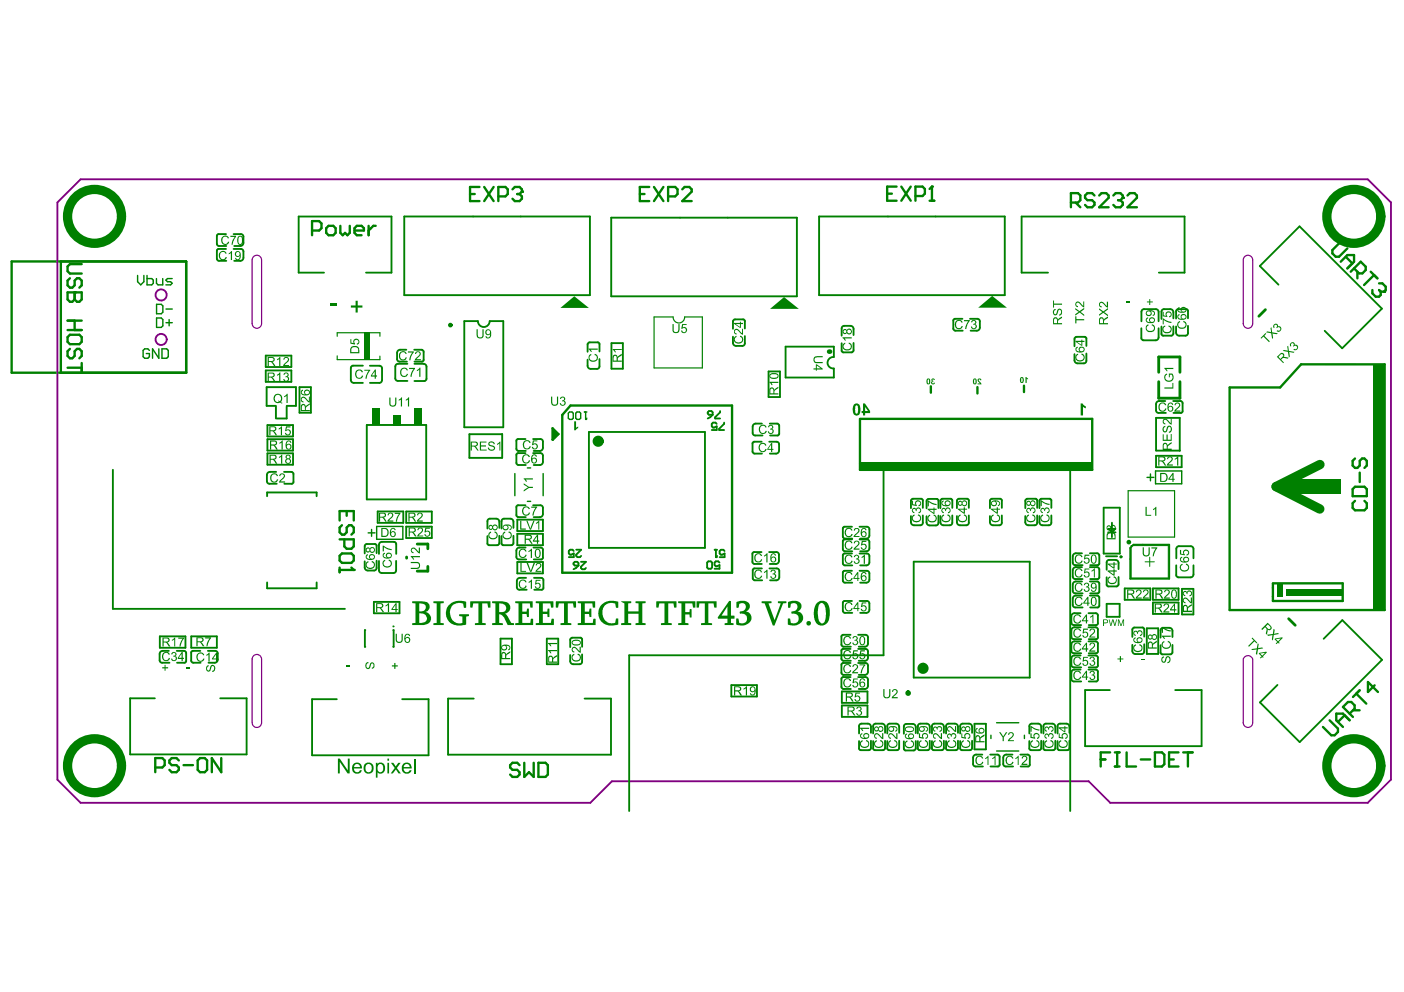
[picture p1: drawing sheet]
<svg xmlns="http://www.w3.org/2000/svg" width="297mm" height="210mm" viewBox="0 0 297 210" stroke-linecap="round" stroke-linejoin="round" font-family="sans-serif">
<path d="M239.3 115.4h7.9v6.9h-7.9zM242.3 118.9h1.9M243.2 117.9v2" fill="none" stroke="#008000" stroke-width=".21"/>
<path d="M2.5 55.3h36.9v23.6h-36.9z" fill="none" stroke="#008000" stroke-width=".5"/>
<g fill="#008000">
<path d="M181.3 149.7l.1-.1a.52 .52 0 0 1 .8 0 .52 .52 0 0 1-.2 .8 .58 .58 0 0 1 .2 .9 .58 .58 0 0 1-.9 0l-.2-.4h.3a.38 .38 0 0 0 .5 .3 .38 .38 0 0 0 .2-.5 .38 .38 0 0 0-.5-.2v-.2a.33 .33 0 0 0 .4-.3 .33 .33 0 0 0-.3-.3 .33 .33 0 0 0-.3 .3h-.3z"/>
<path d="M103.4 112.8l.5-.3v.2l-.1 .1a.62 .62 0 0 0-.2 .8 .62 .62 0 0 0 .8 .3 .61 .61 0 0 0 .7-.5 .61 .61 0 0 0-.5-.7l.1-.3 .3 .2 .3 .7a.99 .99 0 0 1-1.2 .8 .99 .99 0 0 1-.7-1.3z"/>
<path d="M115.9 137.5h2v.3h-1.5l.3 .4h-.3z"/>
<path d="M115.9 136h2v.3h-1.5l.3 .4h-.3z"/>
<path d="M121 138.6l.5-.3-.1 .3a.67 .67 0 0 0-.1 1 .67 .67 0 0 0 1 .1 .59 .59 0 0 0 .4-.6 .59 .59 0 0 0-.5-.6l.1-.2 .4 .2 .2 .7a.97 .97 0 0 1-1.3 .8 .97 .97 0 0 1-.6-1.4z"/>
<path d="M121 137.1a.83 .83 0 0 1 1.3 .4l.3 .3v-1h.3v1.3l-.4-.1-.6-.7a.37 .37 0 0 0-.7 0 .37 .37 0 0 0 .3 .5v.3l-.1-.1a.63 .63 0 0 1-.4-.9z"/>
<path d="M124.6 75.2l.4-.3 .1 .3a.66 .66 0 0 0-.2 .9 .66 .66 0 0 0 1 .1l.3-.2 .1-.5-.5-.4 .1-.2 .5 .3 .1 .5a.97 .97 0 0 1-1.3 .8 .97 .97 0 0 1-.6-1.3z"/>
<path d="M124.5 73.8h2v.2h-1.5l.3 .5h-.3z"/>
<path d="M172.2 75.6l.6-.2h1.3v.2h-1.2a.51 .51 0 0 0-.6 .6 .51 .51 0 0 0 .7 .4h1.1v.2h-1.2a.79 .79 0 0 1-.7-.4 .79 .79 0 0 1 0-.8z"/>
<path d="M181 146.6h.9v.2h-.7l-.1 .5 .4-.1 .5 .3-.1 .7-.3 .3a.63 .63 0 0 1-.9-.5l.3-.1a.42 .42 0 0 0 .6 .2 .42 .42 0 0 0 .1-.6 .42 .42 0 0 0-.7 .1h-.2z"/>
<path d="M185.1 156.8l.4-.2v.3a.64 .64 0 0 0-.2 .9 .64 .64 0 0 0 .9 .2 .58 .58 0 0 0 .5-.6 .58 .58 0 0 0-.5-.6l.2-.2a.91 .91 0 0 1 .3 1.3 .91 .91 0 0 1-1.3 .3l-.1-.1a.92 .92 0 0 1-.2-1.3z"/>
<path d="M185 155.3l.6-.2 1 1v-1h.3v1.3l-.5-.2-.4-.4a.45 .45 0 0 0-.5-.4 .45 .45 0 0 0-.4 .5l.4 .2v.2h-.3l-.2-.3z"/>
<path d="M188 156.9l.4-.3 .1 .3a.62 .62 0 0 0-.3 .8 .62 .62 0 0 0 .9 .3 .58 .58 0 0 0 .6-.6 .58 .58 0 0 0-.5-.6v-.2l.5 .2 .2 .5a1 1 0 0 1-1 1 1 1 0 0 1-1-1z"/>
<path d="M188 155.3l.2-.1a1.08 1.08 0 0 1 1.2 .7l.2 .2v-1h.3v1.3l-.5-.2-.4-.4a.45 .45 0 0 0-.4-.4 .45 .45 0 0 0-.5 .4l.2 .3h.2v.2h-.3l-.3-.4z"/>
<path d="M191.5 157l.4-.3 .1 .2a.65 .65 0 0 0-.3 .9 .65 .65 0 0 0 .9 .3 .6 .6 0 0 0 .6-.6 .6 .6 0 0 0-.5-.6l.1-.3 .4 .2 .2 .7a.97 .97 0 0 1-1.3 .8 .97 .97 0 0 1-.6-1.3z"/>
<path d="M196.3 109.2l.4-.3 .1 .2a.67 .67 0 0 0-.2 1 .67 .67 0 0 0 1 .1 .57 .57 0 0 0 .4-.5 .57 .57 0 0 0-.5-.6l.1-.2a.88 .88 0 0 1 .5 1.2 .88 .88 0 0 1-1.2 .4 .84 .84 0 0 1-.6-1.3z"/>
<path d="M196.3 105.9l1 .5 .9 .2v.3l-.8-.2-.9-.5v.9h-.2z"/>
<path d="M200.5 156.8l.4-.2v.3a.64 .64 0 0 0-.2 .9 .64 .64 0 0 0 .9 .2 .58 .58 0 0 0 .5-.6 .58 .58 0 0 0-.5-.6l.2-.2a.94 .94 0 0 1 .1 1.6 .94 .94 0 0 1-1.5-.6z"/>
<path d="M200.4 155.4a.43 .43 0 0 1 .5-.2 .43 .43 0 0 1 .3 .3 .59 .59 0 0 1 1-.2 .59 .59 0 0 1-.1 .9l-.3 .2-.1-.3a.38 .38 0 0 0 .4-.4 .38 .38 0 0 0-.4-.3 .38 .38 0 0 0-.3 .5h-.2a.32 .32 0 0 0-.2-.4 .32 .32 0 0 0-.4 .2 .32 .32 0 0 0 .3 .4l-.1 .2a.58 .58 0 0 1-.4-.9z"/>
<path d="M200.5 153.8l.1-.1a1.17 1.17 0 0 1 1.3 .7l.1 .2v-1h.3v1.3l-.4-.1-.7-.7a.37 .37 0 0 0-.6 0 .37 .37 0 0 0 .3 .5v.3l-.5-.4z"/>
<path d="M199.3 109.1l.4-.3v.3a.63 .63 0 0 0-.2 .9 .63 .63 0 0 0 .8 .2 .58 .58 0 0 0 .6-.5 .58 .58 0 0 0-.5-.6l.1-.3 .1 .1a.88 .88 0 0 1 .4 1.2 .88 .88 0 0 1-1.2 .4 .92 .92 0 0 1-.5-1.4z"/>
<path d="M199.3 107.6l.4-.2a.28 .28 0 0 0 .3 .2 .28 .28 0 0 0 .3-.2 .62 .62 0 0 1 .8 .4 .62 .62 0 0 1-.5 .8v-.2a.4 .4 0 0 0 .4-.5 .4 .4 0 0 0-.5-.3 .4 .4 0 0 0-.3 .5h-.2a.38 .38 0 0 0-.2-.3 .38 .38 0 0 0-.4 0 .38 .38 0 0 0 .3 .5l-.1 .3a.64 .64 0 0 1-.3-1z"/>
<path d="M203.5 156.8l.4-.2v.3a.64 .64 0 0 0-.2 .9 .64 .64 0 0 0 .9 .2 .58 .58 0 0 0 .5-.6 .58 .58 0 0 0-.5-.6l.2-.2a.92 .92 0 0 1 .3 1.4 .92 .92 0 0 1-1.4 .1 .92 .92 0 0 1-.2-1.3z"/>
<path d="M203.4 155.2h.2v.7l.5 .1-.1-.2 .1-.5 .4-.2h.3a.65 .65 0 0 1 .5 .7 .65 .65 0 0 1-.5 .6l-.1-.3a.4 .4 0 0 0 .4-.4 .4 .4 0 0 0-.5-.4 .42 .42 0 0 0-.4 .3 .42 .42 0 0 0 .2 .5v.2l-1-.2z"/>
<path d="M211.4 154.9h.3l.6 .9 .5-.9h.3l-.7 1.1v.8h-.3v-.8z"/>
<path d="M213.4 155.1l.5-.2a.6 .6 0 0 1 .6 .5 .6 .6 0 0 1-.4 .7l-.5 .5h.9v.2h-1.3l.2-.4 .5-.4a.45 .45 0 0 0 .4-.4 .45 .45 0 0 0-.4-.5l-.3 .1-.1 .3h-.2z"/>
<path d="M220.3 109.1l.4-.3v.3a.63 .63 0 0 0-.3 .9 .63 .63 0 0 0 .9 .2 .58 .58 0 0 0 .6-.5 .58 .58 0 0 0-.6-.6l.1-.3 .1 .1a.88 .88 0 0 1 .5 1.2 .88 .88 0 0 1-1.2 .4 .92 .92 0 0 1-.5-1.4z"/>
<path d="M220.3 107.6l.5-.2 .2 .3a.59 .59 0 0 1 1 0 .59 .59 0 0 1-.5 .9v-.2a.4 .4 0 0 0 .4-.5 .4 .4 0 0 0-.5-.3 .4 .4 0 0 0-.3 .5h-.1a.38 .38 0 0 0-.2-.3 .38 .38 0 0 0-.4 0 .38 .38 0 0 0 .3 .5l-.1 .3a.64 .64 0 0 1-.3-1z"/>
<path d="M220.2 105.8l1 .6 .8 .2v.2l-.8-.1-.8-.6v1h-.2z"/>
<path d="M224.1 156.8l.4-.2v.3a.64 .64 0 0 0-.2 .9 .64 .64 0 0 0 .9 .2 .58 .58 0 0 0 .5-.6 .58 .58 0 0 0-.5-.6v-.2h.2a.91 .91 0 0 1 .4 1.3 .91 .91 0 0 1-1.4 .3l-.1-.1a.92 .92 0 0 1-.2-1.3z"/>
<path d="M224 155.2h.2v.7l.5 .1-.1-.2a.64 .64 0 0 1 .6-.7 .64 .64 0 0 1 .7 .5 .64 .64 0 0 1-.5 .8v-.3a.42 .42 0 0 0 .2-.6 .42 .42 0 0 0-.6-.1 .42 .42 0 0 0 0 .7l-.1 .2-.9-.2z"/>
<path d="M227.6 75.1l.3-.2 .2 .2a.62 .62 0 0 0-.3 .8 .62 .62 0 0 0 .8 .3h.1a.58 .58 0 0 0 .6-.5 .58 .58 0 0 0-.5-.6v-.3l.4 .2 .3 .6a.98 .98 0 0 1-1.2 .9 .98 .98 0 0 1-.7-1.4z"/>
<path d="M63.7 84.2a.78 .78 0 0 1 1.3 .4l.4 .3v-1h.2v1.3l-.5-.2-.5-.6a.37 .37 0 0 0-.7-.1 .37 .37 0 0 0 .3 .6v.3a.68 .68 0 0 1-.5-1z"/>
<path d="M81.1 118.7l.3-.2 .1 .2a.64 .64 0 0 0-.2 .9 .64 .64 0 0 0 .9 .2 .58 .58 0 0 0 .5-.6 .58 .58 0 0 0-.5-.5l.2-.3 .4 .4 .1 .6-.2 .5-.8 .2a.89 .89 0 0 1-.9-.4 .89 .89 0 0 1 .1-1z"/>
<path d="M81 115.5h.2l1 .6 .7 .1v.2l-1-.2-.7-.4v.9h-.2z"/>
<path d="M155.3 71.4l.4-.3 .1 .2a.63 .63 0 0 0-.2 .9 .63 .63 0 0 0 .8 .2 .58 .58 0 0 0 .6-.5 .58 .58 0 0 0-.5-.6l.1-.3 .5 .3 .1 .7-.2 .5-.8 .2a.9 .9 0 0 1-.8-.4 .9 .9 0 0 1-.1-.9z"/>
<path d="M155.4 69.7l.7-.1 .9 .9v-.9h.2v1.2h-.3l-.6-.6a.51 .51 0 0 0-.8-.3v.1a.38 .38 0 0 0 .3 .6v.2a.63 .63 0 0 1-.5-.4 .63 .63 0 0 1 .1-.7z"/>
<path d="M240 136.5l.3-.2 .1 .3a.64 .64 0 0 0-.3 .9 .64 .64 0 0 0 .9 .2 .58 .58 0 0 0 .5-.6 .58 .58 0 0 0-.5-.6l.1-.2h.2a.95 .95 0 0 1-.3 1.7 .95 .95 0 0 1-1.2-1.1z"/>
<path d="M239.9 133.7a.42 .42 0 0 1 .8 0v-.1a.6 .6 0 0 1 1 .1 .6 .6 0 0 1-.5 .9v-.2a.39 .39 0 0 0 .3-.5 .39 .39 0 0 0-.5-.3 .39 .39 0 0 0-.2 .6l-.2-.1a.32 .32 0 0 0-.3-.4 .32 .32 0 0 0-.4 .4 .32 .32 0 0 0 .4 .3v.2a.58 .58 0 0 1-.4-.9z"/>
<path d="M46.4 53.5l.4-.4h.5l.6 .4v.1l-.2 .1a.62 .62 0 0 0-.8-.3 .62 .62 0 0 0-.4 .8l.1 .1a.58 .58 0 0 0 .5 .6 .58 .58 0 0 0 .6-.5h.3l-.2 .4-.6 .3a1.02 1.02 0 0 1-.8-1.6z"/>
<path d="M48.4 53.6l.7-.5v1.9h-.3v-1.5l-.4 .3z"/>
<path d="M46.9 50.3l.4-.4 .5-.1 .6 .4v.2l-.2 .1a.62 .62 0 0 0-.8-.4 .62 .62 0 0 0-.4 .8l.1 .2a.58 .58 0 0 0 .5 .5 .58 .58 0 0 0 .6-.5l.3 .1-.2 .3-.6 .3a1.02 1.02 0 0 1-.8-1.5z"/>
<path d="M48.7 49.9h1.2v.2l-.6 1-.1 .7h-.2l.1-.7 .5-1h-.9z"/>
<path d="M57.4 100.4l.4-.2h.5l.5 .5-.2 .1a.65 .65 0 0 0-1-.3 .65 .65 0 0 0-.1 1 .55 .55 0 0 0 .5 .4 .55 .55 0 0 0 .6-.5l.3 .1-.4 .5h-1l-.3-.5v-.6z"/>
<path d="M59.2 100.3l.5-.1a.61 .61 0 0 1 .6 .5 .61 .61 0 0 1-.4 .7l-.5 .5h.9v.2h-1.3l.2-.4 .4-.3a.69 .69 0 0 0 .3-1h-.4l-.2 .4-.2-.1z"/>
<path d="M59 96.7l.7-.5v1.9h-.2v-1.5l-.5 .3z"/>
<path d="M59.2 93.6l.6-.4v1.9h-.2v-1.5l-.5 .3z"/>
<path d="M82.1 108.6l.6-.1a.61 .61 0 0 1 .5 .6 .61 .61 0 0 1-.4 .6l-.5 .4h.9v.3h-1.2l.1-.5 .5-.4a.58 .58 0 0 0 .3-.7 .41 .41 0 0 0-.4-.1 .41 .41 0 0 0-.3 .3h-.2z"/>
<path d="M83.5 108.5h1.2v.2l-.5 .9-.2 .8h-.2v-.3l.2-.7 .4-.7h-.9z"/>
<path d="M88.4 108.6l.5-.1a.61 .61 0 0 1 .5 .6 .61 .61 0 0 1-.4 .6l-.5 .4h.9v.3h-1.2l.2-.5 .4-.4a.58 .58 0 0 0 .3-.7 .41 .41 0 0 0-.4-.1 .41 .41 0 0 0-.3 .3h-.1z"/>
<path d="M110 116.4l.5-.3a.82 .82 0 0 1 .9 .6h-.3a.66 .66 0 0 0-.9-.3 .66 .66 0 0 0-.2 1h.1a.55 .55 0 0 0 .5 .5 .55 .55 0 0 0 .5-.5h.3l-.3 .6h-1l-.3-.6v-.6z"/>
<path d="M111.8 116.6l.7-.5v2h-.2v-1.5l-.4 .2z"/>
<path d="M110.6 96.5l.1-.1a.8 .8 0 0 1 .8-.3 .8 .8 0 0 1 .6 .6h-.3a.64 .64 0 0 0-.9-.2 .64 .64 0 0 0-.2 .9 .58 .58 0 0 0 .6 .5 .58 .58 0 0 0 .6-.5h.2l-.2 .5-.5 .2a1.01 1.01 0 0 1-.8-1.6z"/>
<path d="M110.7 93.5l.5-.4h.5l.5 .5-.2 .1a.63 .63 0 0 0-.9-.2 .63 .63 0 0 0-.2 .8 .58 .58 0 0 0 .6 .6 .58 .58 0 0 0 .5-.5l.3 .1-.1 .1a.88 .88 0 0 1-1.1 .4 .88 .88 0 0 1-.5-1.2z"/>
<path d="M112.7 93.2h1v.2h-.8l-.1 .5a.66 .66 0 0 1 1 .3 .66 .66 0 0 1-.5 .9 .66 .66 0 0 1-.8-.5h.2a.43 .43 0 0 0 .7 .2 .43 .43 0 0 0 .1-.7 .43 .43 0 0 0-.7 .1h-.3z"/>
<path d="M142.3 68.6h.2v1.1a.51 .51 0 0 0 .5 .6 .51 .51 0 0 0 .5-.6v-1.1h.3v1.2a.75 .75 0 0 1-.8 .7 .75 .75 0 0 1-.7-.8z"/>
<path d="M144.3 68.6h1v.2h-.8l-.1 .5 .6-.1 .4 .5-.2 .6-.4 .2-.6-.2-.1-.3 .2-.1a.41 .41 0 0 0 .6 .3 .41 .41 0 0 0 .2-.6 .41 .41 0 0 0-.6-.1l-.4 .1z"/>
<path d="M157.3 145.7l.5-.5h.2v2h-.2v-1.5l-.4 .2z"/>
<path d="M159.7 120.9v-.1a.89 .89 0 0 1 1.5 .2l-.2 .1a.65 .65 0 0 0-.9-.3 .65 .65 0 0 0-.3 .9 .58 .58 0 0 0 .6 .6 .58 .58 0 0 0 .6-.5h.2l-.1 .4-.7 .3a1.04 1.04 0 0 1-.7-1.6z"/>
<path d="M161.6 121l.8-.5v1.9h-.3v-1.5l-.4 .3z"/>
<path d="M163.1 120.7l.2-.1a.52 .52 0 0 1 .7 .1 .52 .52 0 0 1-.1 .7 .59 .59 0 0 1 0 1.1 .59 .59 0 0 1-.9-.6h.2a.4 .4 0 0 0 .5 .4 .4 .4 0 0 0 .3-.6 .4 .4 0 0 0-.6-.2l.1-.2a.33 .33 0 0 0 .4-.2 .33 .33 0 0 0-.3-.4 .33 .33 0 0 0-.4 .3h-.2z"/>
<path d="M159.8 117.3l.4-.2h.5l.5 .5-.2 .1a.65 .65 0 0 0-.9-.3 .65 .65 0 0 0-.2 1 .55 .55 0 0 0 .6 .4 .55 .55 0 0 0 .5-.5l.2 .1a.9 .9 0 0 1-1.2 .5 .9 .9 0 0 1-.4-1.3z"/>
<path d="M161.6 117.6l.8-.5v1.9h-.3v-1.5l-.4 .3z"/>
<path d="M160.8 93.8h.2a.72 .72 0 0 1 1.1 .4l-.2 .1a.63 .63 0 0 0-.9-.3 .63 .63 0 0 0-.2 .9 .58 .58 0 0 0 .5 .6 .58 .58 0 0 0 .6-.5h.3l-.2 .4-.6 .3a1.04 1.04 0 0 1-.9-.7 1.04 1.04 0 0 1 .3-1.2z"/>
<path d="M206.5 160.2l.6-.3a.85 .85 0 0 1 .9 .6h-.2a.64 .64 0 0 0-.9-.3 .64 .64 0 0 0-.3 .9 .58 .58 0 0 0 .6 .6 .58 .58 0 0 0 .6-.5l.2 .1-.1 .3-.4 .3h-.4a1.04 1.04 0 0 1-.6-1.7z"/>
<path d="M208.4 160.4l.7-.5v2h-.2v-1.5l-.4 .2z"/>
<path d="M209.9 160.4l.7-.5v2h-.2v-1.5l-.4 .2z"/>
<path d="M240.5 124.9l.3-.2a.6 .6 0 0 1 .7 .4 .6 .6 0 0 1-.3 .8l-.6 .5h1v.3h-1.3l.1-.4 .7-.7a.38 .38 0 0 0 0-.6 .38 .38 0 0 0-.5 .3h-.3z"/>
<path d="M242 124.9l.2-.1a.62 .62 0 0 1 .8 .4 .62 .62 0 0 1-.4 .8l-.5 .4h1v.3h-1.3l.1-.4 .7-.7a.38 .38 0 0 0 0-.6 .38 .38 0 0 0-.5 .3h-.3z"/>
<path d="M247 96.7l.5-.1a.66 .66 0 0 1 .6 .6 .66 .66 0 0 1-.5 .7l-.4 .4h.9v.2h-1.3l.2-.4 .5-.4a.45 .45 0 0 0 .4-.5 .45 .45 0 0 0-.4-.4h-.2l-.2 .4-.2-.1z"/>
<path d="M248.5 97.1l.8-.5v1.9h-.3v-1.5l-.4 .3z"/>
<path d="M245.3 85.4l.6-.2a.82 .82 0 0 1 .8 .5l-.2 .1a.66 .66 0 0 0-.9-.3 .66 .66 0 0 0-.3 .9l.1 .1a.55 .55 0 0 0 .6 .4 .55 .55 0 0 0 .5-.5l.3 .1-.4 .5h-1l-.3-.5v-.6z"/>
<path d="M248.6 85.3l.4-.1a.64 .64 0 0 1 .7 .5 .64 .64 0 0 1-.5 .7l-.4 .5h.9v.2h-1.3l.1-.3 .5-.5a.68 .68 0 0 0 .4-.8 .39 .39 0 0 0-.4-.1 .39 .39 0 0 0-.3 .4l-.2-.1z"/>
<path d="M43.4 134.9h1.2l-.5 1-.2 .8h-.2l.1-.6 .5-1h-.9z"/>
<path d="M41.7 138.5l.4-.4 .5-.1 .6 .4v.2l-.2 .1a.62 .62 0 0 0-.9-.4 .62 .62 0 0 0-.3 .8l.1 .2a.58 .58 0 0 0 .5 .5 .58 .58 0 0 0 .6-.5l.3 .1-.2 .3-.6 .3a1.02 1.02 0 0 1-.8-1.5z"/>
<path d="M43.7 138.5l.6-.4v1.9h-.2v-1.5l-.4 .3z"/>
<path d="M59 90.6l.7-.4v1.9h-.3v-1.5l-.4 .3z"/>
<path d="M60.5 90.2h1v.2h-.8l-.1 .5 .3-.1a.65 .65 0 0 1 .7 .7 .65 .65 0 0 1-.6 .6 .65 .65 0 0 1-.7-.5h.2a.42 .42 0 0 0 .6 .2 .42 .42 0 0 0 .1-.6 .42 .42 0 0 0-.6 0h-.3z"/>
<path d="M58.6 76l.7-.4v1.8h-.2v-1.5l-.5 .3z"/>
<path d="M60.1 75.6h.4a.61 .61 0 0 1 .7 .4 .61 .61 0 0 1-.5 .7l-.5 .5h1v.2h-1.3l.1-.3 .7-.7a.38 .38 0 0 0 0-.6 .38 .38 0 0 0-.5 .3h-.3z"/>
<path d="M58.6 79.3l.7-.5v1.9h-.2v-1.5l-.5 .3z"/>
<path d="M60.2 78.9l.4-.1a.44 .44 0 0 1 .5 .4 .44 .44 0 0 1-.3 .5 .59 .59 0 0 1 0 1 .59 .59 0 0 1-.9-.5h.3a.4 .4 0 0 0 .4 .4 .4 .4 0 0 0 .3-.6 .4 .4 0 0 0-.5-.2v-.2a.35 .35 0 0 0 .5-.2 .35 .35 0 0 0-.4-.4 .35 .35 0 0 0-.3 .3h-.2z"/>
<path d="M60.1 83.8l.6-.5h.2v2h-.3v-1.5l-.5 .3z"/>
<path d="M81.6 128.1l.7-.5v1.9h-.2v-1.5l-.5 .3z"/>
<path d="M74.1 71.8h.2v.7l.6 .1a.61 .61 0 0 1 .3-.9 .61 .61 0 0 1 .8 .4 .61 .61 0 0 1-.5 .8v-.2a.42 .42 0 0 0 .2-.6 .42 .42 0 0 0-.6-.1 .42 .42 0 0 0 0 .6v.3l-1-.2z"/>
<path d="M75.3 78.5l.3-.3h.7l.5 .4-.3 .2a.64 .64 0 0 0-.9-.3 .64 .64 0 0 0-.2 .9 .58 .58 0 0 0 .6 .5 .58 .58 0 0 0 .6-.5l.2 .2a.88 .88 0 0 1-1.2 .5 .88 .88 0 0 1-.4-1.2z"/>
<path d="M77.1 78.2h1.2l-.6 1.1-.1 .8h-.3v-.2l.7-1.5h-.9z"/>
<path d="M88.4 111.8l.5-.2a.63 .63 0 0 1 .6 .6 .63 .63 0 0 1-.5 .7l-.4 .4h.9v.2h-1.2l.1-.4 .7-.6a.38 .38 0 0 0 0-.7 .38 .38 0 0 0-.6 .4h-.2z"/>
<path d="M90 111.6h.9v.3h-.7l-.1 .5 .6-.1 .3 .4-.1 .6-.4 .3a.54 .54 0 0 1-.7-.6h.2a.43 .43 0 0 0 .5 .3 .43 .43 0 0 0 .4-.4 .43 .43 0 0 0-.5-.4l-.6 .1z"/>
<path d="M110.1 119.1h.3v1.7h.9v.2h-1.2z"/>
<path d="M111.4 119.1h.3l.6 1.7 .6-1.7h.3l-.8 1.9h-.3z"/>
<path d="M113.4 119.4a.61 .61 0 0 1 1 0 .61 .61 0 0 1-.3 .9l-.5 .5h.9v.2h-1.2l.1-.4 .5-.4a.45 .45 0 0 0 .4-.4 .45 .45 0 0 0-.4-.5l-.3 .1-.1 .3h-.2z"/>
<path d="M109.9 123l.1-.1a.81 .81 0 0 1 .8-.3 .81 .81 0 0 1 .6 .6l-.3-.1a.66 .66 0 0 0-.9-.1 .66 .66 0 0 0-.1 .9l.2 .4 .3 .1a.51 .51 0 0 0 .6-.5l.2 .1a.9 .9 0 0 1-1.2 .5 .9 .9 0 0 1-.4-1.3z"/>
<path d="M111.8 123.1l.7-.5v2h-.2v-1.5l-.4 .2z"/>
<path d="M113.3 122.7h1v.2h-.8l-.1 .5a.64 .64 0 0 1 1 .3 .64 .64 0 0 1-.4 .9 .64 .64 0 0 1-.9-.5l.3-.1a.42 .42 0 0 0 .7 .2 .42 .42 0 0 0-.2-.7l-.7 .2z"/>
<path d="M110.1 110.2h.2v1.6h.9v.3h-1.1z"/>
<path d="M111.3 110.2h.3l.6 1.7 .6-1.7h.3l-.8 1.9h-.2z"/>
<path d="M113.4 110.6l.7-.5v2h-.2v-1.5l-.5 .3z"/>
<path d="M106.4 112.8l.4-.3 .1 .2a.65 .65 0 0 0-.2 1 .65 .65 0 0 0 .9 .1l.4-.3a.57 .57 0 0 0-.4-.8l.1-.3 .4 .3 .2 .6a.97 .97 0 0 1-1.3 .8 .97 .97 0 0 1-.6-1.3z"/>
<path d="M110.7 107.4a.85 .85 0 0 1 1.4 .3h-.3a.63 .63 0 0 0-.8-.3 .63 .63 0 0 0-.3 .9 .58 .58 0 0 0 .6 .6 .58 .58 0 0 0 .6-.5l.2 .1-.3 .5-.6 .1-.4-.1-.3-.7z"/>
<path d="M112.4 107.2h1.2l-.6 1.2-.1 .7h-.3v-.3l.7-1.4h-.9z"/>
<path d="M129.6 73.9h2v.2h-1.5l.2 .4-.2 .1z"/>
<path d="M160.9 90h.2a.79 .79 0 0 1 1.1 .4l-.3 .1a.63 .63 0 0 0-.8-.3 .63 .63 0 0 0-.3 .9 .58 .58 0 0 0 .6 .5 .58 .58 0 0 0 .6-.5l.2 .1-.1 .3-.6 .3a1.04 1.04 0 0 1-.9-.7 1.04 1.04 0 0 1 .3-1.1z"/>
<path d="M162.6 90.1l.3-.2 .5 .1a.44 .44 0 0 1 .2 .4 .44 .44 0 0 1-.3 .4 .57 .57 0 0 1 .3 .8 .57 .57 0 0 1-.9 .1l-.3-.4 .3-.1a.39 .39 0 0 0 .4 .4 .39 .39 0 0 0 .3-.4 .39 .39 0 0 0-.5-.3v-.2a.33 .33 0 0 0 .5-.2 .33 .33 0 0 0-.3-.4 .33 .33 0 0 0-.4 .3h-.2z"/>
<path d="M162.8 80.8h1.9v.2h-1.5l.3 .5h-.3l-.4-.5z"/>
<path d="M182.1 156.8l.4-.2v.3a.64 .64 0 0 0-.2 .9 .64 .64 0 0 0 .9 .2 .58 .58 0 0 0 .5-.6 .58 .58 0 0 0-.5-.6l.2-.2a.92 .92 0 0 1 .3 1.3 .92 .92 0 0 1-1.3 .3l-.1-.1a.92 .92 0 0 1-.2-1.3z"/>
<path d="M181.9 154h2v.2h-1.5l.2 .4-.2 .1z"/>
<path d="M194.5 156.9l.3-.3 .2 .3a.63 .63 0 0 0-.3 .9 .63 .63 0 0 0 .9 .2 .58 .58 0 0 0 .5-.6 .58 .58 0 0 0-.4-.6v-.2l.4 .2 .2 .2 .1 .5-.3 .5-.7 .3a.89 .89 0 0 1-.9-.4 .89 .89 0 0 1 0-1z"/>
<path d="M194.4 155.2h.3v.7l.5 .1-.1-.5 .1-.3 .6-.1a.63 .63 0 0 1 .6 .7 .63 .63 0 0 1-.6 .6v-.3a.41 .41 0 0 0 .2-.6 .41 .41 0 0 0-.6-.1 .41 .41 0 0 0 .1 .7l-.1 .2-1-.2z"/>
<path d="M193.1 109.1l.4-.3v.3a.63 .63 0 0 0-.3 .9 .63 .63 0 0 0 .9 .2 .58 .58 0 0 0 .6-.5 .58 .58 0 0 0-.5-.6l.2-.2a.88 .88 0 0 1 .4 1.2 .88 .88 0 0 1-1.2 .4 .92 .92 0 0 1-.5-1.4z"/>
<path d="M193.1 107.6l.4-.2a.28 .28 0 0 0 .3 .2 .28 .28 0 0 0 .3-.2 .62 .62 0 0 1 .7 .4 .62 .62 0 0 1-.4 .8v-.2a.4 .4 0 0 0 .3-.5 .4 .4 0 0 0-.5-.3 .4 .4 0 0 0-.2 .5h-.2a.38 .38 0 0 0-.2-.3 .38 .38 0 0 0-.4 0 .38 .38 0 0 0 .3 .5l-.1 .3a.64 .64 0 0 1-.3-1z"/>
<path d="M193 105.9h.2v.8l.5 .1-.1-.4 .2-.4 .3-.2 .6 .2 .2 .5-.1 .4-.4 .2-.1-.2a.43 .43 0 0 0 .3-.6 .43 .43 0 0 0-.6-.2 .43 .43 0 0 0-.2 .6l.2 .4-1-.2z"/>
<path d="M197.5 156.8l.4-.2 .1 .3a.64 .64 0 0 0-.3 .9 .64 .64 0 0 0 .9 .2 .58 .58 0 0 0 .5-.6 .58 .58 0 0 0-.4-.6l.1-.2 .4 .3 .1 .6a.97 .97 0 0 1-1.3 .7 .97 .97 0 0 1-.5-1.4z"/>
<path d="M197.6 155.2h.6l.8 .9v-1h.3v1.3l-.3-.1-.5-.6a.51 .51 0 0 0-.8-.2 .38 .38 0 0 0 .3 .6v.2a.64 .64 0 0 1-.6-.4 .64 .64 0 0 1 .2-.7z"/>
<path d="M197.5 153.9l.4-.2 .4 .2a.61 .61 0 0 1 1 .1 .61 .61 0 0 1-.5 .9v-.3a.38 .38 0 0 0 .3-.4 .38 .38 0 0 0-.4-.3 .38 .38 0 0 0-.3 .5h-.2a.33 .33 0 0 0-.2-.5 .33 .33 0 0 0-.4 .3 .33 .33 0 0 0 .3 .4v.2a.61 .61 0 0 1-.4-.9z"/>
<path d="M209.8 109.1l.4-.3v.3a.63 .63 0 0 0-.3 .9 .63 .63 0 0 0 .9 .2 .58 .58 0 0 0 .6-.5 .58 .58 0 0 0-.5-.6l.1-.3 .1 .1a.88 .88 0 0 1 .4 1.2 .88 .88 0 0 1-1.2 .4 .92 .92 0 0 1-.5-1.4z"/>
<path d="M202.8 109.1l.4-.3v.3a.63 .63 0 0 0-.3 .9 .63 .63 0 0 0 .9 .2 .58 .58 0 0 0 .6-.5 .58 .58 0 0 0-.5-.6l.2-.2a.88 .88 0 0 1 .4 1.2 .88 .88 0 0 1-1.2 .4 .92 .92 0 0 1-.5-1.4z"/>
<path d="M202.2 67.9l.8-.2a.7 .7 0 0 1 .7 .5l-.3 .1a.66 .66 0 0 0-.9-.3 .66 .66 0 0 0-.2 .9 .58 .58 0 0 0 .5 .5 .58 .58 0 0 0 .6-.4h.3l-.2 .4-.2 .2-.5 .1a1.09 1.09 0 0 1-.6-1.8z"/>
<path d="M203.9 67.7h1.3l-.6 1-.2 .9h-.2v-.4l.7-1.2h-1z"/>
<path d="M205.5 67.9a.51 .51 0 0 1 .8-.1 .51 .51 0 0 1 0 .8 .59 .59 0 0 1 .1 1 .59 .59 0 0 1-1-.4l.2-.1a.39 .39 0 0 0 .5 .4 .39 .39 0 0 0 .3-.5 .39 .39 0 0 0-.5-.3v-.2a.33 .33 0 0 0 .4-.2 .33 .33 0 0 0-.2-.4 .33 .33 0 0 0-.4 .3h-.3z"/>
<path d="M218.2 156.8l.3-.2 .1 .3a.64 .64 0 0 0-.3 .9 .64 .64 0 0 0 .9 .2 .58 .58 0 0 0 .5-.6 .58 .58 0 0 0-.4-.6v-.2h.1a.9 .9 0 0 1 .4 1.3 .9 .9 0 0 1-1.3 .3 .88 .88 0 0 1-.3-1.4z"/>
<path d="M218 155.2h.3v.7l.5 .1-.2-.3 .2-.5 .3-.1 .6 .1 .3 .6-.3 .5-.3 .1v-.3a.42 .42 0 0 0 .2-.6 .42 .42 0 0 0-.6-.1 .42 .42 0 0 0 0 .7v.2l-1-.2z"/>
<path d="M218 153.6l1.1 .6 .8 .1v.3l-.9-.2-.7-.5v.9h-.3z"/>
<path d="M221.1 156.8l.4-.2v.3a.64 .64 0 0 0-.2 .9 .64 .64 0 0 0 .9 .2 .58 .58 0 0 0 .5-.6 .58 .58 0 0 0-.5-.6l.2-.2a.92 .92 0 0 1 .3 1.4 .92 .92 0 0 1-1.4 .1 .92 .92 0 0 1-.2-1.3z"/>
<path d="M221.1 155.3a.44 .44 0 0 1 .7 .2v-.1a.61 .61 0 0 1 1.1 .1 .61 .61 0 0 1-.5 .9l-.1-.3a.38 .38 0 0 0 .4-.4 .38 .38 0 0 0-.4-.3 .38 .38 0 0 0-.3 .5h-.3a.31 .31 0 0 0-.2-.4 .31 .31 0 0 0-.4 .3 .31 .31 0 0 0 .4 .3l-.1 .2a.62 .62 0 0 1-.3-1z"/>
<path d="M221.1 153.8a.44 .44 0 0 1 .7 .2v-.1a.61 .61 0 0 1 1.1 .1 .61 .61 0 0 1-.5 .9l-.1-.3a.38 .38 0 0 0 .4-.4 .38 .38 0 0 0-.4-.3 .38 .38 0 0 0-.3 .5h-.3a.31 .31 0 0 0-.2-.4 .31 .31 0 0 0-.4 .3 .31 .31 0 0 0 .4 .3l-.1 .2a.62 .62 0 0 1-.3-1z"/>
<path d="M217.3 109.1l.4-.3v.3a.63 .63 0 0 0-.3 .9 .63 .63 0 0 0 .9 .2 .58 .58 0 0 0 .6-.5 .58 .58 0 0 0-.5-.6l.2-.2a.88 .88 0 0 1 .4 1.2 .88 .88 0 0 1-1.2 .4 .92 .92 0 0 1-.5-1.4z"/>
<path d="M217.3 107.6l.4-.2a.28 .28 0 0 0 .3 .2 .28 .28 0 0 0 .3-.2 .62 .62 0 0 1 .7 .4 .62 .62 0 0 1-.4 .8v-.2a.4 .4 0 0 0 .3-.5 .4 .4 0 0 0-.5-.3 .4 .4 0 0 0-.2 .5h-.2a.38 .38 0 0 0-.2-.3 .38 .38 0 0 0-.4 0 .38 .38 0 0 0 .3 .5l-.1 .3a.64 .64 0 0 1-.3-1z"/>
<path d="M234.5 122.2l.4-.3v.3a.62 .62 0 0 0-.3 .9 .62 .62 0 0 0 .9 .2 .58 .58 0 0 0 .6-.5 .58 .58 0 0 0-.5-.6l.2-.3 .4 .3 .1 .4a.96 .96 0 0 1-1.1 1 .96 .96 0 0 1-.8-1.3z"/>
<path d="M242.4 107.2h.2v1.7h.9v.2h-1.1z"/>
<path d="M243.9 107.7l.7-.5v1.9h-.2v-1.5l-.4 .3z"/>
<path d="M234.2 111.3h.1a.41 .41 0 0 1 .7 .1v-.1a.6 .6 0 0 1 1 .1 .6 .6 0 0 1-.5 .9v-.2a.39 .39 0 0 0 .4-.4 .39 .39 0 0 0-.5-.4 .39 .39 0 0 0-.3 .5h-.2a.33 .33 0 0 0-.2-.4 .33 .33 0 0 0-.4 .3 .33 .33 0 0 0 .3 .3l-.1 .3a.64 .64 0 0 1-.3-1z"/>
<path d="M250.4 126.6l.2-.2 .5 .1 .8 .9v-1h.3v1.3l-.4-.1-.5-.5a.45 .45 0 0 0-.4-.4 .45 .45 0 0 0-.5 .4l.4 .3v.3l-.4-.2a.63 .63 0 0 1 0-.9z"/>
<path d="M250.3 125.2h.1a.42 .42 0 0 1 .7 .1 .6 .6 0 0 1 1.1 0 .6 .6 0 0 1-.5 .9l-.1-.3a.38 .38 0 0 0 .4-.4 .38 .38 0 0 0-.5-.3 .38 .38 0 0 0-.2 .5h-.3a.31 .31 0 0 0-.3-.4 .31 .31 0 0 0-.3 .3 .31 .31 0 0 0 .4 .3l-.1 .2a.58 .58 0 0 1-.4-.9z"/>
<path d="M246 91.9h.2v1.1h.6v-1.1h.2v1.1h.7v-1.2h.2v1.5h-1.9z"/>
<path d="M246 90.4l.5-.3v.3a.46 .46 0 0 0-.3 .4 .46 .46 0 0 0 .4 .4l.2-.6a.58 .58 0 0 1 .8-.5 .58 .58 0 0 1 .3 .8 .68 .68 0 0 1-.6 .7v-.3l.3-.2 .1-.2a.35 .35 0 0 0-.1-.6 .35 .35 0 0 0-.5 .4l-.1 .3a.55 .55 0 0 1-.7 .5 .55 .55 0 0 1-.3-.9z"/>
<path d="M246.1 88.8l.6-.2 1 .9v-.9h.2v1.3l-.5-.2-.6-.7a.38 .38 0 0 0-.6 0 .38 .38 0 0 0 .3 .6v.2l-.5-.2z"/>
<path d="M246.3 82h1.7v-1h.2v1.2h-1.9z"/>
<path d="M246.6 79.1l.3-.1v.3l-.3 .2-.1 .6 .2 .3 .3 .1a.75 .75 0 0 0 .9-.3 .75 .75 0 0 0 0-.9h-.4v.5h-.2v-.8h.7l.3 .6a.98 .98 0 0 1-1.3 1.1 .98 .98 0 0 1-.4-1.6z"/>
<path d="M246.3 77.8h1.9v.3h-1.5l.3 .4h-.2z"/>
<path d="M249.2 68.2l.4-.3 .1 .3a.65 .65 0 0 0-.3 .9 .65 .65 0 0 0 1 .2 .55 .55 0 0 0 .4-.6 .55 .55 0 0 0-.5-.5l.1-.3 .5 .3 .1 .7-.2 .5-.7 .2a.93 .93 0 0 1-.9-.4 .93 .93 0 0 1 0-1z"/>
<path d="M77.5 119l.3-.2 .2 .2a.62 .62 0 0 0-.4 .9 .62 .62 0 0 0 .9 .2 .58 .58 0 0 0 .6-.5 .58 .58 0 0 0-.5-.6l.1-.3 .3 .2 .3 .6a.98 .98 0 0 1-1.2 .9 .98 .98 0 0 1-.6-1.4z"/>
<path d="M86.9 118.9h1.2a.75 .75 0 0 1 .8 .8 .75 .75 0 0 1-.8 .7h-1.2v-.3h1.2a.51 .51 0 0 0 .5-.4 .51 .51 0 0 0-.5-.5h-1.2z"/>
<path d="M86.9 117.7h1.9v.2h-1.4l.3 .5h-.3z"/>
<path d="M87 116.1l.7-.2 .9 .9v-.9h.2v1.2l-.3-.1-.5-.5a.57 .57 0 0 0-.8-.3 .38 .38 0 0 0-.1 .4 .38 .38 0 0 0 .4 .2v.3l-.5-.3z"/>
<path d="M110.8 102.3l1.1 .7h.8v.3h-.8l-1.1 .7v-.3l.9-.6-.9-.5z"/>
<path d="M110.8 101.2h1.9v.3h-1.5l.3 .4h-.3z"/>
<path d="M178.3 72.8l.5-.3v.3l-.1 .1a.67 .67 0 0 0 0 .9 .67 .67 0 0 0 .9 .1 .57 .57 0 0 0 .4-.6 .57 .57 0 0 0-.5-.5l.1-.3 .4 .2 .2 .6a.99 .99 0 0 1-1.1 .9 .99 .99 0 0 1-.8-1.2z"/>
<path d="M178.2 71.4h2v.2h-1.5l.3 .5h-.3z"/>
<path d="M242.5 69l.5-.4v.3a.64 .64 0 0 0-.3 .8 .64 .64 0 0 0 .8 .3 .58 .58 0 0 0 .7-.5 .58 .58 0 0 0-.6-.6l.1-.3h.1l.5 .6-.1 .7-.6 .4a.96 .96 0 0 1-1-.3 .96 .96 0 0 1-.1-1z"/>
<path d="M249.7 119.6l.4-.3 .1 .3a.63 .63 0 0 0-.3 .8 .63 .63 0 0 0 .9 .2 .58 .58 0 0 0 .6-.5 .58 .58 0 0 0-.5-.6v-.2l.4 .1 .3 .6a.98 .98 0 0 1-1.2 .9 .98 .98 0 0 1-.7-1.3z"/>
<path d="M249.6 116.4h.3v.8l.5 .1-.1-.6 .2-.3 .3-.1 .5 .1 .3 .5a.59 .59 0 0 1-.6 .7v-.3a.43 .43 0 0 0 .3-.6 .43 .43 0 0 0-.7-.1 .43 .43 0 0 0 0 .6v.3l-1-.2z"/>
<path d="M245.9 135.9l.3-.3 .2 .3a.63 .63 0 0 0-.4 .8 .63 .63 0 0 0 .9 .3l.4-.1a.59 .59 0 0 0 .2-.6 .59 .59 0 0 0-.5-.5l.1-.2 .3 .1 .3 .5a.96 .96 0 0 1-1.1 1.1 .96 .96 0 0 1-.7-1.4z"/>
<path d="M245.8 134.5h1.9v.3h-1.5l.3 .3-.3 .1z"/>
<path d="M245.8 132.7h.2l.9 .5 .8 .2v.2l-.7-.1-1-.5v.9h-.2z"/>
<path d="M246 69.2l.5-.3-.1 .3a.66 .66 0 0 0-.1 .9 .66 .66 0 0 0 .9 .1 .55 .55 0 0 0 .5-.6 .55 .55 0 0 0-.5-.5v-.2l.5 .2 .2 .7-.3 .5-.5 .2a.95 .95 0 0 1-1-.3 .95 .95 0 0 1-.1-1z"/>
<path d="M246 67.4l.8 .4 1 .3v.2l-.7-.1-.9-.5v.9h-.2z"/>
<path d="M246 66h.2v.7l.5 .1a.64 .64 0 0 1 .2-.8 .64 .64 0 0 1 .9 .1 .64 .64 0 0 1-.1 .9l-.4 .1v-.2a.42 .42 0 0 0 .3-.7 .42 .42 0 0 0-.7 0 .39 .39 0 0 0 .1 .7l-.1 .2-.9-.2z"/>
<path d="M84.8 78.2l.1-.1a.82 .82 0 0 1 1.4 .2l-.2 .1-.1-.2a.67 .67 0 0 0-1 0 .67 .67 0 0 0 0 .9v.1a.56 .56 0 0 0 .6 .3 .56 .56 0 0 0 .5-.4h.3l-.3 .5-.7 .1a1.01 1.01 0 0 1-.6-1.5z"/>
<path d="M86.6 77.8h1.2v.3l-.5 .8-.2 .8h-.2v-.5l.6-1.1h-.9z"/>
<path d="M88.2 78.3l.5-.5h.2v1.9h-.2v-1.5l-.5 .3z"/>
<path d="M101.5 93.4h1.4v.2h-1.1v.6h1v.3h-1v.6h1.2v.2h-1.5z"/>
<path d="M103.4 93.6l.2-.2h.5l.5 .3 .1 .3h-.2a.51 .51 0 0 0-.5-.4 .51 .51 0 0 0-.5 .3l.2 .2 .5 .2a.58 .58 0 0 1 .5 .7 .58 .58 0 0 1-.8 .4 .67 .67 0 0 1-.7-.7h.3a.51 .51 0 0 0 .5 .4 .51 .51 0 0 0 .5-.4l-.6-.3a.55 .55 0 0 1-.5-.8z"/>
<path d="M105.2 93.9l.7-.5v1.9h-.2v-1.5l-.5 .3z"/>
<path d="M100.8 69.7h.3v1.1a.52 .52 0 0 0 .5 .6 .52 .52 0 0 0 .5-.6v-1.1h.2v1.1a.75 .75 0 0 1-.8 .8 .75 .75 0 0 1-.7-.8z"/>
<path d="M212.9 160.2l.5-.3h.5l.5 .4v.2h-.3a.61 .61 0 0 0-.8-.3 .61 .61 0 0 0-.3 .9 .58 .58 0 0 0 .5 .6 .58 .58 0 0 0 .7-.5l.2 .2-.3 .4-.3 .1a.99 .99 0 0 1-1-.6 .99 .99 0 0 1 .1-1.1z"/>
<path d="M214.8 160.4l.7-.5v2h-.2v-1.5l-.4 .2z"/>
<path d="M216.3 160.1l.3-.2 .3 .1a.65 .65 0 0 1 .5 .6 .65 .65 0 0 1-.5 .6l-.5 .4h1v.3h-1.3l.2-.5 .4-.3a.52 .52 0 0 0 .4-.5 .52 .52 0 0 0-.2-.5l-.4 .1-.1 .3h-.2z"/>
<path d="M178.5 140.9l.4-.3 .6-.1 .5 .5-.2 .1a.62 .62 0 0 0-.9-.3 .62 .62 0 0 0-.2 .9 .58 .58 0 0 0 .5 .6 .58 .58 0 0 0 .6-.5l.3 .1-.1 .2-.2 .3-.4 .1a.99 .99 0 0 1-.9-.5 .99 .99 0 0 1 0-1.1z"/>
<path d="M180.4 140.7l.4-.2 .3 .1a.65 .65 0 0 1 .4 .6 .65 .65 0 0 1-.5 .6l-.4 .4h.9v.3h-1.2l.1-.5 .5-.4a.45 .45 0 0 0 .4-.4 .45 .45 0 0 0-.4-.5l-.3 .1-.1 .3h-.2z"/>
<path d="M181.8 140.6h1.3l-.6 1.1-.2 .8h-.2v-.3l.6-1.4h-.9z"/>
<path d="M178.5 137.9l.4-.3 .6-.1 .5 .5-.2 .1a.63 .63 0 0 0-.9-.2 .63 .63 0 0 0-.2 .8 .58 .58 0 0 0 .5 .6 .58 .58 0 0 0 .6-.5l.3 .1-.1 .1a.9 .9 0 0 1-1.2 .4 .9 .9 0 0 1-.3-1.3z"/>
<path d="M180.5 137.6h1v.2h-.8l-.1 .5 .3-.1 .5 .1 .2 .7-.3 .4-.4 .1-.5-.2-.1-.3 .2-.1a.42 .42 0 0 0 .6 .3 .42 .42 0 0 0 .2-.6 .42 .42 0 0 0-.6-.1l-.4 .1z"/>
<path d="M182 137.6h1v.2h-.8l-.1 .5 .6-.1 .4 .5-.2 .6-.4 .2-.6-.2-.1-.3 .2-.1a.41 .41 0 0 0 .6 .3 .41 .41 0 0 0 .2-.6 .41 .41 0 0 0-.6-.1l-.4 .1z"/>
<path d="M179 121.1h.2a.72 .72 0 0 1 1.1 .4l-.2 .1a.62 .62 0 0 0-.9-.3 .62 .62 0 0 0-.2 .9 .58 .58 0 0 0 .5 .6 .58 .58 0 0 0 .6-.5h.3l-.2 .4-.6 .3a1.03 1.03 0 0 1-.9-.7 1.03 1.03 0 0 1 .3-1.2z"/>
<path d="M178.8 117.7l.4-.3h.6l.5 .3v.2l-.2 .1a.64 .64 0 0 0-.9-.3 .64 .64 0 0 0-.2 .9 .58 .58 0 0 0 .6 .5 .58 .58 0 0 0 .5-.5l.3 .1-.1 .1a.9 .9 0 0 1-1.3 .3 .9 .9 0 0 1-.2-1.3z"/>
<path d="M180.7 117.6a.51 .51 0 0 1 .8-.2 .51 .51 0 0 1 0 .9 .61 .61 0 0 1 0 1 .61 .61 0 0 1-.9-.5h.2a.38 .38 0 0 0 .5 .3 .38 .38 0 0 0 .3-.4 .38 .38 0 0 0-.5-.3l.1-.2a.32 .32 0 0 0 .3-.4 .32 .32 0 0 0-.3-.3 .32 .32 0 0 0-.3 .4h-.3z"/>
<path d="M182.3 117.9l.7-.5v1.9h-.3v-1.5l-.4 .3z"/>
<path d="M227.3 136.2l.1-.1a.83 .83 0 0 1 1.3 .4h-.2a.66 .66 0 0 0-.9-.2 .66 .66 0 0 0-.3 .9 .58 .58 0 0 0 .6 .5 .58 .58 0 0 0 .6-.5l.3 .1-.3 .5-.4 .1-.6-.1-.4-.6v-.6z"/>
<path d="M230.6 136.2l.2-.2h.4a.63 .63 0 0 1 .5 .6 .63 .63 0 0 1-.4 .6l-.5 .4h.9v.3h-1.3l.1-.4 .6-.4a.53 .53 0 0 0 .3-.4 .53 .53 0 0 0-.2-.6l-.4 .1-.1 .3h-.2z"/>
<path d="M227.3 133.3l.1-.1a.85 .85 0 0 1 1.3 .3l-.2 .1a.65 .65 0 0 0-.9-.3 .65 .65 0 0 0-.3 .9 .58 .58 0 0 0 .6 .6 .58 .58 0 0 0 .6-.5l.2 .1a.91 .91 0 0 1-1.2 .4 .91 .91 0 0 1-.4-1.3z"/>
<path d="M229.2 133h1v.3h-.8l-.1 .5 .5-.1a.64 .64 0 0 1 .2 1 .64 .64 0 0 1-1-.3h.2a.43 .43 0 0 0 .6 .2 .43 .43 0 0 0 .2-.6 .43 .43 0 0 0-.6-.1l-.4 .1z"/>
<path d="M230.6 133.2l.2-.2h.4a.67 .67 0 0 1 .5 .7 .67 .67 0 0 1-.6 .6l-.3 .4h.9v.2h-1.3l.2-.4 .5-.4a.48 .48 0 0 0 .3-.4 .48 .48 0 0 0-.2-.5h-.3l-.2 .4h-.2z"/>
<path d="M246.4 124.9l.4-.2a.66 .66 0 0 1 .7 .6 .66 .66 0 0 1-.5 .7l-.5 .4h1v.3h-1.3l.2-.5 .8-.7a.35 .35 0 0 0-.2-.5 .35 .35 0 0 0-.5 .3h-.2z"/>
<path d="M227.6 120.5l.4-.3h.5l.5 .5-.3 .1a.65 .65 0 0 0-.9-.2 .65 .65 0 0 0-.1 .9l.3 .4a.55 .55 0 0 0 .8-.4l.3 .1-.1 .1-.3 .4-.4 .1a1 1 0 0 1-.9-.6 1 1 0 0 1 .2-1.1z"/>
<path d="M229.5 120.3h1v.2h-.8l-.1 .5a.64 .64 0 0 1 .9 .3 .64 .64 0 0 1-.4 .9 .64 .64 0 0 1-.8-.5l.2-.1a.4 .4 0 0 0 .6 .4 .4 .4 0 0 0 .1-.7l-.1-.2-.8 .2z"/>
<path d="M230.9 120.7l.7-.5v2h-.2v-1.5l-.4 .2z"/>
<path d="M241.8 115.8h.2v1.1a.51 .51 0 0 0 .5 .6 .51 .51 0 0 0 .5-.6v-1.1h.2v1.1a.75 .75 0 0 1-.7 .9 .75 .75 0 0 1-.7-.9z"/>
<path d="M243.6 115.8h1.2l-.5 1.1-.2 .8h-.3l.1-.6 .6-1h-.9z"/>
<path d="M227.6 117.6l.3-.2a.74 .74 0 0 1 1.1 .5h-.2a.66 .66 0 0 0-.9-.3 .66 .66 0 0 0-.3 1 .58 .58 0 0 0 .6 .5 .58 .58 0 0 0 .6-.5l.3 .1-.3 .5-.5 .1-.5-.1-.4-.6v-.6z"/>
<path d="M229.5 117.4h1v.2h-.8l-.1 .5 .3-.1 .4 .1 .2 .3v.3a.63 .63 0 0 1-.5 .6 .63 .63 0 0 1-.7-.5h.2a.42 .42 0 0 0 .6 .2 .42 .42 0 0 0 .1-.7 .42 .42 0 0 0-.6 .1h-.3z"/>
<path d="M36.4 135.3l.7-.4v1.9h-.2v-1.5l-.5 .3z"/>
<path d="M37.7 134.9h1.3l-.6 1-.2 .9h-.2l.1-.6 .6-1.1h-1z"/>
<path d="M34.4 138.3l.4-.3 .6-.1 .5 .5-.2 .1a.62 .62 0 0 0-.9-.3 .62 .62 0 0 0-.2 .9 .58 .58 0 0 0 .5 .6 .58 .58 0 0 0 .6-.5l.3 .1-.2 .4-.7 .2a1.02 1.02 0 0 1-.7-1.6z"/>
<path d="M36.4 138l.5-.1a.47 .47 0 0 1 .4 .4 .47 .47 0 0 1-.2 .5 .53 .53 0 0 1 .3 .5 .53 .53 0 0 1-.3 .5l-.1 .1a.68 .68 0 0 1-.8-.5l.2-.1a.38 .38 0 0 0 .4 .4 .38 .38 0 0 0 .4-.3 .39 .39 0 0 0-.5-.5v-.2a.31 .31 0 0 0 .4-.2 .31 .31 0 0 0-.3-.4 .31 .31 0 0 0-.3 .4l-.3-.1z"/>
<path d="M84.5 74.7h.1a.82 .82 0 0 1 1.5 .2h-.3l-.1-.1a.67 .67 0 0 0-.9-.1 .67 .67 0 0 0-.1 .9l.1 .1a.56 .56 0 0 0 .5 .4 .56 .56 0 0 0 .5-.5h.3l-.3 .5-.7 .1a1.01 1.01 0 0 1-.6-1.5z"/>
<path d="M86.3 74.4h1.3v.2l-.6 .8-.2 .8h-.2l.1-.5 .6-1.1h-1z"/>
<path d="M87.9 74.6l.3-.2h.4a.66 .66 0 0 1 .4 .6 .66 .66 0 0 1-.5 .6l-.4 .4h.9v.2h-1.2l.1-.3 .4-.4a.55 .55 0 0 0 .4-.4 .55 .55 0 0 0-.2-.6l-.3 .1-.1 .3h-.3z"/>
<path d="M178.5 143.9l.5-.4h.5l.5 .3v.3h-.2a.65 .65 0 0 0-.9-.2 .65 .65 0 0 0-.2 .9 .58 .58 0 0 0 .6 .5 .58 .58 0 0 0 .5-.5h.3a.91 .91 0 0 1-1.3 .6 .91 .91 0 0 1-.3-1.4z"/>
<path d="M180.5 143.6h1v.2h-.8l-.1 .5a.63 .63 0 0 1 .9 .3 .63 .63 0 0 1-.4 .9 .63 .63 0 0 1-.8-.5l.2-.1a.41 .41 0 0 0 .6 .3 .41 .41 0 0 0 .1-.7 .41 .41 0 0 0-.6 .1l-.3-.1z"/>
<path d="M178.6 134.8l.8-.2a.6 .6 0 0 1 .6 .5h-.2a.63 .63 0 0 0-.9-.2 .63 .63 0 0 0-.2 .8 .58 .58 0 0 0 .5 .6 .58 .58 0 0 0 .6-.5l.3 .1-.4 .5-.6 .1a1.02 1.02 0 0 1-.5-1.7z"/>
<path d="M180.4 134.8a.51 .51 0 0 1 .8-.2 .51 .51 0 0 1 0 .8 .58 .58 0 0 1 0 1 .58 .58 0 0 1-.9-.4l.2-.1a.39 .39 0 0 0 .5 .4 .39 .39 0 0 0 .3-.4 .39 .39 0 0 0-.5-.3v-.2a.33 .33 0 0 0 .4-.2 .33 .33 0 0 0-.2-.4 .33 .33 0 0 0-.4 .3l-.3-.1z"/>
<path d="M178.8 127.8l.3-.3 .6-.1 .5 .3 .1 .3h-.2a.62 .62 0 0 0-.9-.3 .62 .62 0 0 0-.2 .9 .58 .58 0 0 0 .5 .6 .58 .58 0 0 0 .6-.5h.3l-.2 .5-.6 .2a1.02 1.02 0 0 1-.8-1.6z"/>
<path d="M182.3 127.5h1v.2h-.8l-.1 .5 .5-.1 .4 .3v.7l-.3 .2a.63 .63 0 0 1-.9-.5h.2a.4 .4 0 0 0 .6 .2 .4 .4 0 0 0 .1-.6 .4 .4 0 0 0-.6 .1l-.3-.1z"/>
<path d="M179 111.9l.3-.2a.78 .78 0 0 1 1 .5l-.2 .1a.57 .57 0 0 0-.7-.4 .57 .57 0 0 0-.4 .6l-.1 .2a.61 .61 0 0 0 .5 .7 .61 .61 0 0 0 .7-.4l.3 .1-.5 .5-.9-.1-.3-.6 .1-.8z"/>
<path d="M180.8 111.8l.2-.1a.64 .64 0 0 1 .8 .5 .64 .64 0 0 1-.5 .8l-.4 .4h.9v.2h-1.2l.1-.4 .5-.4a.5 .5 0 0 0 .2-.9 .4 .4 0 0 0-.6 .4h-.2z"/>
<path d="M178.9 114.6l.8-.2a.6 .6 0 0 1 .6 .5l-.2 .1a.63 .63 0 0 0-.9-.3 .63 .63 0 0 0-.2 .9 .58 .58 0 0 0 .5 .5 .58 .58 0 0 0 .6-.4l.3 .1-.3 .4-.7 .1a1.02 1.02 0 0 1-.5-1.7z"/>
<path d="M180.8 114.5l.5-.1a.61 .61 0 0 1 .5 .6 .61 .61 0 0 1-.4 .6l-.5 .5h.9v.2h-1.2v-.3l.6-.5a.5 .5 0 0 0 .2-.9h-.4l-.2 .4h-.2z"/>
<path d="M182.3 114.4h1v.3h-.8l-.1 .5 .4-.1a.65 .65 0 0 1 .6 .6 .65 .65 0 0 1-.6 .7 .65 .65 0 0 1-.7-.6h.2a.42 .42 0 0 0 .6 .2 .42 .42 0 0 0 .2-.6 .42 .42 0 0 0-.6-.1l-.4 .1z"/>
<path d="M227.3 139.2l.5-.3 .5 .1 .4 .4-.2 .1a.66 .66 0 0 0-1-.2 .66 .66 0 0 0-.1 .9l.2 .4 .3 .1a.45 .45 0 0 0 .6-.5l.3 .1-.3 .4-.6 .2a1.02 1.02 0 0 1-.6-1.7z"/>
<path d="M229.2 139h1v.2h-.8l-.1 .5h.1a.64 .64 0 0 1 .8 .4 .64 .64 0 0 1-.4 .8 .64 .64 0 0 1-.8-.5l.2-.1a.43 .43 0 0 0 .6 .3 .43 .43 0 0 0 .2-.6 .43 .43 0 0 0-.6-.2l-.4 .2z"/>
<path d="M230.6 139.2a.52 .52 0 0 1 .8-.2 .52 .52 0 0 1 0 .8 .58 .58 0 0 1 0 1 .58 .58 0 0 1-.9-.4l.2-.1a.36 .36 0 0 0 .5 .4 .36 .36 0 0 0 .2-.5 .36 .36 0 0 0-.5-.2l.1-.2a.33 .33 0 0 0 .3-.2 .33 .33 0 0 0-.1-.4h-.3l-.2 .3-.2-.1z"/>
<path d="M227.3 142.2l.4-.2a.78 .78 0 0 1 1 .5h-.2a.64 .64 0 0 0-.9-.3 .64 .64 0 0 0-.3 .9l.1 .1a.56 .56 0 0 0 .6 .5 .56 .56 0 0 0 .5-.5l.3 .1-.4 .5h-1l-.3-.6v-.6z"/>
<path d="M230.6 142.1l.3-.1a.48 .48 0 0 1 .7 .2 .48 .48 0 0 1-.2 .6l.3 .2v.4l-.3 .4-.3 .1a.53 .53 0 0 1-.6-.5l.2-.1a.36 .36 0 0 0 .5 .4 .36 .36 0 0 0 .2-.5 .36 .36 0 0 0-.5-.2l.1-.3a.33 .33 0 0 0 .4-.3 .33 .33 0 0 0-.4-.3 .33 .33 0 0 0-.3 .4l-.2-.1z"/>
<path d="M246.2 127.9l.4-.2h.3a.63 .63 0 0 1 .4 .6 .63 .63 0 0 1-.4 .6l-.5 .5h1v.2h-1.3l.1-.3 .5-.5a.5 .5 0 0 0 .4-.4 .5 .5 0 0 0-.3-.5l-.3 .1-.1 .3-.3-.1z"/>
<path d="M227.3 130.3l.3-.3h.5l.4 .1 .2 .4-.2 .1-.3-.3a.72 .72 0 0 0-.9 .7 .72 .72 0 0 0 1 .6l.2-.3h.3l-.4 .6-.4 .1a1 1 0 0 1-.9-.7 1 1 0 0 1 .2-1z"/>
<path d="M230.6 130.5l.7-.5v1.9h-.2v-1.5l-.4 .3z"/>
<path d="M227.6 126.5l.7-.3 .5 .2 .2 .4h-.3a.64 .64 0 0 0-.8-.2 .64 .64 0 0 0-.3 .8 .58 .58 0 0 0 .6 .6 .58 .58 0 0 0 .6-.5l.3 .1-.4 .5h-1l-.3-.5v-.6z"/>
<path d="M227.6 123.5a.86 .86 0 0 1 1.4 .3l-.2 .1-.1-.2a.63 .63 0 0 0-.9-.1 .63 .63 0 0 0-.2 .8l.1 .2a.55 .55 0 0 0 .6 .4 .55 .55 0 0 0 .5-.5l.3 .1-.4 .5h-1l-.3-.5v-.6z"/>
<path d="M229.4 123.5l.3-.2 .5 .1a.44 .44 0 0 1 .2 .4 .44 .44 0 0 1-.2 .4 .6 .6 0 0 1 0 1 .6 .6 0 0 1-.9-.5h.2a.38 .38 0 0 0 .5 .3 .38 .38 0 0 0 .3-.5 .38 .38 0 0 0-.6-.2l.1-.2a.33 .33 0 0 0 .4-.3 .33 .33 0 0 0-.4-.4 .33 .33 0 0 0-.3 .4h-.2z"/>
<path d="M179.3 149.5h.8a.54 .54 0 0 1 .7 .4 .54 .54 0 0 1-.5 .6l.7 .9h-.3l-.7-.9h-.5v.9h-.2zM179.5 149.7v.6h.6a.34 .34 0 0 0 .5-.3 .34 .34 0 0 0-.5-.3z"/>
<path d="M103.5 111.2a.43 .43 0 0 1 .4-.2 .43 .43 0 0 1 .3 .3l.2-.3h.6l.3 .5v.3a.55 .55 0 0 1-.5 .4 .55 .55 0 0 1-.6-.3 .5 .5 0 0 1-.7 .1 .5 .5 0 0 1 0-.8zM103.5 111.6a.35 .35 0 0 0 .7 0 .35 .35 0 0 0-.7 0zM104.3 111.6a.4 .4 0 0 0 .8 0 .4 .4 0 0 0-.8 0z"/>
<path d="M116 138.9l.2-.1a.57 .57 0 0 1 .8 .4l.9-.6v.3l-.9 .6v.5h.9v.2h-1.9zM116.2 139.1v.9h.6v-.6a.33 .33 0 0 0-.2-.4 .33 .33 0 0 0-.4 .1z"/>
<path d="M121 135.6l.6-.3 .8 .1a.63 .63 0 0 1 .5 .8 .63 .63 0 0 1-.9 .4l-.7-.1a.64 .64 0 0 1-.3-.9zM121.2 135.8a.5 .5 0 0 0 .2 .5 .5 .5 0 0 0 .5 0h.1a.43 .43 0 0 0 .6 0 .43 .43 0 0 0 0-.6l-1-.1z"/>
<path d="M172.6 77.1l1.5 .9v.2h-1.3v.2h-.2v-.2h-.5v-.3h.5zM172.8 77.3v.6h.9z"/>
<path d="M178.9 146.5h.9a.53 .53 0 0 1 .6 .5 .53 .53 0 0 1-.5 .6l.7 .9h-.3l-.6-.9h-.5v.9h-.3zM179.2 146.8v.6h.5a.32 .32 0 0 0 .5-.3 .32 .32 0 0 0-.4-.3z"/>
<path d="M185 153.9h.1a.41 .41 0 0 1 .4-.2 .41 .41 0 0 1 .3 .3 .59 .59 0 0 1 .8-.2 .59 .59 0 0 1 .3 .7 .59 .59 0 0 1-.8 .3l-.3-.3a.51 .51 0 0 1-.7 .2 .51 .51 0 0 1-.1-.8zM185.1 154.2a.3 .3 0 0 0 .6 0 .3 .3 0 0 0-.6 0zM185.9 154.2a.4 .4 0 0 0 .8 0 .4 .4 0 0 0-.8 0z"/>
<path d="M188 153.9l.4-.3h.5a.65 .65 0 0 1 .9 .4 .65 .65 0 0 1-.4 .8v-.2a.37 .37 0 0 0 .3-.5 .37 .37 0 0 0-.5-.2l-.3-.1 .3 .3-.1 .5-.6 .3a.63 .63 0 0 1-.5-1zM188.1 154.3a.45 .45 0 0 0 .9 0 .45 .45 0 0 0-.9 0z"/>
<path d="M191.5 155.4l.4-.2v.2a.41 .41 0 0 0-.2 .6 .41 .41 0 0 0 .6 .2l-.2-.6 .4-.4h.6l.3 .3v.4a1.14 1.14 0 0 1-2-.1zM192.3 155.8a.45 .45 0 0 0 .9 0 .45 .45 0 0 0-.9 0z"/>
<path d="M191.5 154l.5-.3h.9a.61 .61 0 0 1 .5 .7 .61 .61 0 0 1-.7 .5h-.7a.6 .6 0 0 1-.5-.9zM191.7 154.1a.66 .66 0 0 0 1 .6 .41 .41 0 0 0 .5-.5 .41 .41 0 0 0-.7-.3h-.5z"/>
<path d="M196.3 107.6h1.2v-.2h.2v.2h.5v.3h-.5v.8h-.2l-1.2-.9zM196.6 107.9l.9 .6v-.6z"/>
<path d="M199.2 106.1l.4-.2v.2a.36 .36 0 0 0-.2 .5 .36 .36 0 0 0 .4 .2l.3 .1-.3-.3 .1-.5 .3-.2h.4a.6 .6 0 0 1 .5 .6 .6 .6 0 0 1-.6 .6h-.6a.68 .68 0 0 1-.7-1zM200.1 106.2a.41 .41 0 0 0 .1 .5 .41 .41 0 0 0 .5 0 .41 .41 0 0 0 .1-.5z"/>
<path d="M203.4 153.9h.1a.4 .4 0 0 1 .4-.2 .4 .4 0 0 1 .3 .3 .59 .59 0 0 1 .8-.2 .59 .59 0 0 1 .3 .7 .59 .59 0 0 1-.8 .3l-.3-.3a.5 .5 0 0 1-.7 .2 .5 .5 0 0 1-.1-.8zM203.5 154.2a.3 .3 0 0 0 .6 0 .3 .3 0 0 0-.6 0zM204.4 154.2a.39 .39 0 0 0 .7 0 .39 .39 0 0 0-.7 0z"/>
<path d="M223.9 153.9h1.3v-.3h.2v.3h.5v.2h-.5v.8h-.2l-1.3-.8zM224.3 154.1l.9 .6v-.6z"/>
<path d="M227.6 73.5l.4-.1v.2a.35 .35 0 0 0-.3 .4 .35 .35 0 0 0 .4 .3l.3 .1-.2-.4 .1-.5 .6-.1a.67 .67 0 0 1 .5 .8 .67 .67 0 0 1-.9 .4l-.6-.1-.3-.2zM228.4 73.9a.45 .45 0 0 0 .9 0 .45 .45 0 0 0-.9 0z"/>
<path d="M227.5 72.1h1.3v-.2h.2v.2h.4v.3h-.4v.8h-.2l-1.3-.9zM227.9 72.4l.9 .6v-.6z"/>
<path d="M243 135.9l.5-.2 .2 .1 .2 .4 .8-.7v.4l-.8 .7v.4h.8v.2h-1.8zM243.1 136.1v.9h.6v-.6a.34 .34 0 0 0-.2-.4 .34 .34 0 0 0-.4 .1z"/>
<path d="M243 134.4h.1a.44 .44 0 0 1 .6 .1l.1-.1a.57 .57 0 0 1 .8 0 .57 .57 0 0 1 0 .8 .57 .57 0 0 1-.9-.1v-.1a.52 .52 0 0 1-.7 .2 .52 .52 0 0 1 0-.8zM243 134.8a.35 .35 0 0 0 .7 0 .35 .35 0 0 0-.7 0zM243.8 134.8a.4 .4 0 0 0 .8 0 .4 .4 0 0 0-.8 0z"/>
<path d="M63.7 85.7a.55 .55 0 0 1 .6-.2 .55 .55 0 0 1 .4 .5l.9-.7v.3l-.9 .7v.5h.9v.2h-1.9zM63.9 85.9v.9h.6v-.6a.35 .35 0 0 0-.1-.4 .35 .35 0 0 0-.5 .1z"/>
<path d="M63.7 82.7l.4-.3-.1 .3a.46 .46 0 0 0-.1 .6 .46 .46 0 0 0 .6 .2v-.1a.6 .6 0 0 1 .2-.9 .6 .6 0 0 1 .8 .2 .6 .6 0 0 1-.3 .9l-.7 .1a.7 .7 0 0 1-.8-1zM64.6 82.8a.4 .4 0 0 0 .1 .5 .4 .4 0 0 0 .5-.1 .4 .4 0 0 0-.1-.5z"/>
<path d="M81.1 117.1l.3-.1v.2a.36 .36 0 0 0-.2 .4 .36 .36 0 0 0 .4 .3l.3 .1-.2-.2v-.4a.65 .65 0 0 1 .8-.5 .65 .65 0 0 1 .4 .8 .65 .65 0 0 1-.7 .5l-1-.2-.2-.3zM81.9 117.5a.41 .41 0 0 0 .8 0 .41 .41 0 0 0-.8 0z"/>
<path d="M155.3 68.3h1.2v-.2h.2v.2h.5v.3h-.5v.8h-.2l-1.2-.9zM155.6 68.6l.9 .6v-.6z"/>
<path d="M239.9 135l.4-.1v.2a.41 .41 0 0 0-.3 .6 .41 .41 0 0 0 .6 .1l-.1-.3v-.4l.6-.3 .3 .1a.67 .67 0 0 1 .2 .9 .67 .67 0 0 1-.8 .3h-.2a.69 .69 0 0 1-.7-.3 .69 .69 0 0 1 0-.8zM240.7 135.4a.41 .41 0 0 0 .8 0 .41 .41 0 0 0-.8 0z"/>
<path d="M49.8 53.4a.72 .72 0 0 1 .9-.1 .72 .72 0 0 1 .2 .9v.1a.61 .61 0 0 1-.4 .7 .61 .61 0 0 1-.8-.4h.2a.46 .46 0 0 0 .7 .2 .46 .46 0 0 0 .1-.6v-.1a.6 .6 0 0 1-.8 .1 .6 .6 0 0 1-.1-.8zM49.9 53.7a.42 .42 0 0 0 .8 0 .42 .42 0 0 0-.8 0z"/>
<path d="M50.5 49.9a.78 .78 0 0 1 .8 .3 .78 .78 0 0 1 .1 .8v.1a.64 .64 0 0 1-.6 .7 .64 .64 0 0 1-.6-.8v-.7zM50.5 50.2l-.1 1a.4 .4 0 0 0 .5 .4 .4 .4 0 0 0 .3-.6v-.3a.43 .43 0 0 0-.2-.5 .43 .43 0 0 0-.5 0z"/>
<path d="M57 96.2h.9a.53 .53 0 0 1 .6 .5 .53 .53 0 0 1-.5 .6l.7 .8h-.3l-.7-.8h-.4v.8h-.3zM57.3 96.4v.7h.5a.34 .34 0 0 0 .5-.3 .34 .34 0 0 0-.4-.4z"/>
<path d="M60.5 96.4l.5-.2a.44 .44 0 0 1 .5 .4 .44 .44 0 0 1-.3 .5 .58 .58 0 0 1 .2 .9 .58 .58 0 0 1-.9 0 .58 .58 0 0 1 .2-.9 .41 .41 0 0 1-.2-.7zM60.7 96.7a.3 .3 0 0 0 .6 0 .3 .3 0 0 0-.6 0zM60.6 97.6a.4 .4 0 0 0 .8 0 .4 .4 0 0 0-.8 0z"/>
<path d="M57.1 93.2h.9a.53 .53 0 0 1 .6 .5 .53 .53 0 0 1-.5 .5l.3 .2 .4 .7h-.3l-.6-.8h-.5v.8h-.3zM57.4 93.4v.6h.5a.32 .32 0 0 0 .5-.2 .32 .32 0 0 0-.4-.4z"/>
<path d="M60.6 93.4h.1a.6 .6 0 0 1 1 .3h-.3a.43 .43 0 0 0-.6-.2 .43 .43 0 0 0-.1 .6 .59 .59 0 0 1 .8 .1 .59 .59 0 0 1-.1 .8 .59 .59 0 0 1-.8-.2l-.2-.9zM60.7 94.5a.42 .42 0 0 0 .8 0 .42 .42 0 0 0-.8 0z"/>
<path d="M80.2 108.5h.9a.5 .5 0 0 1 .6 .5 .5 .5 0 0 1-.6 .5l.7 .9h-.3l-.6-.9h-.5v.9h-.2zM80.4 108.7v.6h.6a.34 .34 0 0 0 .4-.3 .34 .34 0 0 0-.4-.3z"/>
<path d="M86.4 108.5h.9a.5 .5 0 0 1 .6 .5 .5 .5 0 0 1-.5 .5l.7 .9h-.3l-.7-.9h-.4v.9h-.3zM86.7 108.7v.6h.5a.34 .34 0 0 0 .5-.3 .34 .34 0 0 0-.4-.3z"/>
<path d="M106.2 138a.52 .52 0 0 1 .6 0 .52 .52 0 0 1 .3 .5l.9-.7v.3l-.9 .6v.5h.9v.3h-2v-.9zM106.3 138.3v.9h.6v-.5a.33 .33 0 0 0-.2-.4 .33 .33 0 0 0-.4 0z"/>
<path d="M106.1 136.7l.5-.3h.6a.62 .62 0 0 1 .7 .4 .62 .62 0 0 1-.4 .8v-.2a.41 .41 0 0 0 .2-.6 .41 .41 0 0 0-.5-.2v.2a.61 .61 0 0 1-.7 .8 .61 .61 0 0 1-.4-.9zM106.2 137.1a.45 .45 0 0 0 .9 0 .45 .45 0 0 0-.9 0z"/>
<path d="M113.3 116.3l.1-.1a.77 .77 0 0 1 .9 .2 .77 .77 0 0 1 .1 .9 .65 .65 0 0 1-.7 .8 .65 .65 0 0 1-.6-.9zM113.5 116.4l-.1 .9a.42 .42 0 0 0 .4 .6 .42 .42 0 0 0 .3-.6v-.6a.36 .36 0 0 0-.2-.3 .36 .36 0 0 0-.4 0z"/>
<path d="M111 113.1h.9a.53 .53 0 0 1 .6 .5 .53 .53 0 0 1-.5 .6l.7 .9h-.3l-.7-.9h-.5v.9h-.2zM111.2 113.4v.6h.6a.33 .33 0 0 0 .5-.3 .33 .33 0 0 0-.4-.3z"/>
<path d="M113.6 113.1h.2v1.3h.3v.2h-.3v.5h-.2v-.5h-.9v-.2zM113.6 113.5l-.6 .9h.6z"/>
<path d="M112.5 96.3l.5-.2a.51 .51 0 0 1 .6 .5h-.3a.35 .35 0 0 0-.4-.3 .35 .35 0 0 0-.3 .4v.4l.3-.3 .4 .1 .2 .2 .1 .4a.65 .65 0 0 1-.8 .6 .65 .65 0 0 1-.5-.9zM112.6 97.4a.45 .45 0 0 0 .9 0 .45 .45 0 0 0-.9 0z"/>
<path d="M155.3 145.2h.8a.54 .54 0 0 1 .7 .5 .54 .54 0 0 1-.5 .6l.7 .9h-.4l-.6-.9h-.5v.9h-.2zM155.5 145.4v.7h.6a.34 .34 0 0 0 .5-.3 .34 .34 0 0 0-.5-.4z"/>
<path d="M158.7 145.4l.4-.2 .3 .1a1.09 1.09 0 0 1-.1 1.9l-.5-.1-.2-.4h.3a.4 .4 0 0 0 .5 .2 .4 .4 0 0 0 .2-.5v-.1a.62 .62 0 0 1-.8 0 .62 .62 0 0 1-.1-.9zM158.8 145.9a.41 .41 0 0 0 .8 0 .41 .41 0 0 0-.8 0z"/>
<path d="M163.2 117.3l.2-.1a.52 .52 0 0 1 .8 .4h-.2a.44 .44 0 0 0-.6-.2 .44 .44 0 0 0-.2 .6 .61 .61 0 0 1 .9 0 .61 .61 0 0 1 0 .8 .61 .61 0 0 1-.8 .2l-.3-.5v-.8zM163.2 118.4a.45 .45 0 0 0 .9 0 .45 .45 0 0 0-.9 0z"/>
<path d="M163.2 93.7h.2v1.3h.2v.2h-.2v.4h-.3v-.4h-.8zM163.1 94.1l-.6 .9h.6z"/>
<path d="M238.5 124.7h.8a.54 .54 0 0 1 .7 .5 .54 .54 0 0 1-.5 .6l.7 .9h-.3l-.7-.9h-.5v.9h-.2zM238.7 124.9v.7h.6a.34 .34 0 0 0 .4-.3 .34 .34 0 0 0-.4-.4z"/>
<path d="M245.4 100.1h1a.95 .95 0 0 1 .7 1.1 .95 .95 0 0 1-1 .8h-.7zM245.7 100.3v1.5l.8-.1 .2-.5a.63 .63 0 0 0-.6-.9z"/>
<path d="M248.1 100.1h.2v1.2h.2v.2h-.2v.5h-.3v-.5h-.8zM248 100.5l-.6 .8h.6z"/>
<path d="M245 96.6h.9a.53 .53 0 0 1 .7 .4 .53 .53 0 0 1-.6 .6l.7 .9h-.3l-.4-.7-.4-.2h-.3v.9h-.3zM245.3 96.8v.6h.5a.35 .35 0 0 0 .5-.3 .35 .35 0 0 0-.4-.3z"/>
<path d="M247.1 85.4l.2-.1a.52 .52 0 0 1 .6-.1 .52 .52 0 0 1 .3 .5h-.2a.44 .44 0 0 0-.6-.3 .44 .44 0 0 0-.2 .6v.1a.6 .6 0 0 1 .9 .1 .6 .6 0 0 1-.3 .9 .6 .6 0 0 1-.8-.5v-.8zM247.2 86.5a.45 .45 0 0 0 .9 0 .45 .45 0 0 0-.9 0z"/>
<path d="M41.6 134.9h.8a.54 .54 0 0 1 .7 .4 .54 .54 0 0 1-.5 .6l.7 .8h-.4l-.6-.8h-.5v.8h-.2zM41.8 135v.7h.6a.34 .34 0 0 0 .4-.3 .34 .34 0 0 0-.4-.4z"/>
<path d="M45.7 138.1h.2v1.2h.3v.2h-.3v.5h-.2v-.5h-.9zM45.7 138.5l-.6 .8h.6z"/>
<path d="M57 90.2h.9a.53 .53 0 0 1 .6 .5 .53 .53 0 0 1-.5 .5l.6 .9h-.3l-.7-.9h-.4v.9h-.2zM57.2 90.4v.6h.6a.34 .34 0 0 0 .4-.2 .34 .34 0 0 0-.4-.4z"/>
<path d="M56.6 75.6h.9a.53 .53 0 0 1 .6 .4 .53 .53 0 0 1-.5 .6l.7 .8h-.3l-.7-.8h-.4v.8h-.3zM56.9 75.7v.7h.5a.34 .34 0 0 0 .5-.3 .34 .34 0 0 0-.4-.4z"/>
<path d="M56.6 78.8h.9a.53 .53 0 0 1 .6 .5 .53 .53 0 0 1-.5 .6l.3 .2 .4 .6h-.3l-.7-.8h-.4v.8h-.3zM56.9 79v.7h.5a.34 .34 0 0 0 .5-.3 .34 .34 0 0 0-.4-.4z"/>
<path d="M58.2 83.5l.8-.1a1.04 1.04 0 0 1 .4 1.7l.4 .1-.1 .2-.4-.2-.8 .1-.5-.4-.1-.8zM58.3 83.8l-.1 .6a.62 .62 0 0 0 .9 .6l-.3-.1 .1-.1a.39 .39 0 0 0 .5 0 .39 .39 0 0 0 .1-.5 .7 .7 0 0 0-.5-.7 .7 .7 0 0 0-.7 .2z"/>
<path d="M79.6 127.6h.8a.54 .54 0 0 1 .7 .5 .54 .54 0 0 1-.5 .6l.7 .8h-.3l-.7-.8h-.5v.8h-.2zM79.8 127.8v.7h.6a.34 .34 0 0 0 .5-.4 .34 .34 0 0 0-.5-.3z"/>
<path d="M83.7 127.6h.2v1.3h.3v.2h-.3v.4h-.2v-.4h-.9zM83.7 128l-.6 .9h.6z"/>
<path d="M80.7 111.7h.9a.97 .97 0 0 1 .6 1.1 .97 .97 0 0 1-.9 .8h-.6zM80.9 111.9v1.5h.4a.73 .73 0 0 0 .7-.7 .73 .73 0 0 0-.7-.8z"/>
<path d="M82.7 111.9a.6 .6 0 0 1 1 .3h-.2a.36 .36 0 0 0-.5-.3 .36 .36 0 0 0-.2 .4l-.1 .3 .6-.2 .4 .3v.6l-.3 .3h-.5l-.3-.3-.1-.8zM82.8 113a.4 .4 0 0 0 .8 0 .4 .4 0 0 0-.8 0z"/>
<path d="M74.2 73.5l.5-.3 1 .2 .3 .3v1.1h-1.9v-.9zM74.4 73.7l-.1 .8h1.5v-.5a.78 .78 0 0 0-.6-.6 .78 .78 0 0 0-.8 .3z"/>
<path d="M79.3 78.2h.2v1.2h.3v.3h-.3v.4h-.2v-.4h-.8v-.3zM79.3 78.6l-.6 .8h.6z"/>
<path d="M86.5 111.6h.8a.54 .54 0 0 1 .7 .5 .54 .54 0 0 1-.5 .6l.7 .8h-.4l-.6-.8h-.5v.8h-.2zM86.7 111.8v.7h.6a.33 .33 0 0 0 .4-.3 .33 .33 0 0 0-.4-.4z"/>
<path d="M106.4 111.3l.3-.3h.8a.62 .62 0 0 1 .7 .4 .62 .62 0 0 1-.4 .8l.1-.3a.44 .44 0 0 0 .1-.5 .44 .44 0 0 0-.6-.2l.1 .2a.62 .62 0 0 1-.6 .8 .62 .62 0 0 1-.5-.9zM106.5 111.6a.45 .45 0 0 0 .9 0 .45 .45 0 0 0-.9 0z"/>
<path d="M129.8 75.2a.58 .58 0 0 1 .9 .4l.9-.7v.3l-.9 .6v.5h.9v.2h-2v-1zM129.9 75.5l-.1 .8h.7v-.6a.34 .34 0 0 0-.2-.4 .34 .34 0 0 0-.4 .2z"/>
<path d="M162.9 82.1l.2-.1a.51 .51 0 0 1 .7 .5l.9-.7v.3l-.9 .7v.4h.9v.3h-1.9zM163 82.3v.9h.6v-.5a.37 .37 0 0 0-.1-.4 .37 .37 0 0 0-.5 0z"/>
<path d="M162.8 79.2l.5-.3 .9 .1a.63 .63 0 0 1 .5 .8 .63 .63 0 0 1-.9 .4l-.4-.1a.6 .6 0 0 1-.6-.9zM163 79.4a.67 .67 0 0 0 .4 .6 .67 .67 0 0 0 .7-.1 .38 .38 0 0 0 .4-.4 .38 .38 0 0 0-.5-.3h-.7z"/>
<path d="M182 155.3l.4-.2v.3a.41 .41 0 0 0-.2 .5 .41 .41 0 0 0 .6 .2l-.2-.3 .1-.4 .3-.3h.4a.6 .6 0 0 1 .5 .7 .6 .6 0 0 1-.6 .5h-.6a.68 .68 0 0 1-.7-1zM182.9 155.4a.41 .41 0 0 0 .1 .6 .41 .41 0 0 0 .5 0 .41 .41 0 0 0 .1-.6z"/>
<path d="M194.5 153.9l.4-.3h.5a.64 .64 0 0 1 .9 .4 .64 .64 0 0 1-.4 .8v-.2a.4 .4 0 0 0 .2-.5 .4 .4 0 0 0-.5-.3h-.2l.3 .4a.62 .62 0 0 1-.8 .6 .62 .62 0 0 1-.4-.9zM194.6 154.3a.41 .41 0 0 0 .8 0 .41 .41 0 0 0-.8 0z"/>
<path d="M206.5 155.7a.53 .53 0 0 1 .6-.1 .53 .53 0 0 1 .3 .5l.9-.7v.3l-.9 .6v.5h.9v.3h-2v-1.1zM206.6 156l-.1 .8h.7v-.5a.34 .34 0 0 0-.2-.4 .34 .34 0 0 0-.4 .1z"/>
<path d="M206.5 154.1l.3-.1v.2a.46 .46 0 0 0-.2 .6 .46 .46 0 0 0 .6 .2l-.1-.2a.63 .63 0 0 1 .5-.8 .63 .63 0 0 1 .7 .7 .63 .63 0 0 1-.8 .5h-.4a.69 .69 0 0 1-.7-.3 .69 .69 0 0 1 .1-.8zM207.2 154.6a.45 .45 0 0 0 .9 0 .45 .45 0 0 0-.9 0z"/>
<path d="M209.6 107.6h1.3v-.3h.2v.3h.5v.2h-.5v.9h-.2l-1.3-.9zM210 107.8l.9 .6v-.6z"/>
<path d="M209.7 106.2l.4-.3h1.1a.58 .58 0 0 1 .4 .6 .58 .58 0 0 1-.5 .6v-.3a.36 .36 0 0 0 .3-.4 .36 .36 0 0 0-.5-.3h-.2l.2 .2v.4l-.4 .4a.62 .62 0 0 1-.7-.2 .62 .62 0 0 1-.1-.7zM209.9 106.6a.4 .4 0 0 0 .8 0 .4 .4 0 0 0-.8 0z"/>
<path d="M202.6 107.6h1.3v-.3h.2v.3h.5v.2h-.5v.9h-.2l-1.3-.9zM203 107.8l.9 .6v-.6z"/>
<path d="M202.7 106.1h.1a.41 .41 0 0 1 .4-.2 .41 .41 0 0 1 .3 .3 .58 .58 0 0 1 .9-.2 .58 .58 0 0 1 0 .9 .58 .58 0 0 1-.9-.2 .5 .5 0 0 1-.7 .2 .5 .5 0 0 1-.1-.8zM202.8 106.5a.35 .35 0 0 0 .7 0 .35 .35 0 0 0-.7 0zM203.6 106.5a.4 .4 0 0 0 .8 0 .4 .4 0 0 0-.8 0z"/>
<path d="M217.3 106.1a.43 .43 0 0 1 .4-.2 .43 .43 0 0 1 .3 .3 .58 .58 0 0 1 .9-.2 .58 .58 0 0 1 0 .9 .58 .58 0 0 1-.9-.2 .5 .5 0 0 1-.8 .2 .5 .5 0 0 1 .1-.8zM217.3 106.5a.31 .31 0 0 0 .6 0 .31 .31 0 0 0-.6 0zM218.1 106.5a.4 .4 0 0 0 .8 0 .4 .4 0 0 0-.8 0z"/>
<path d="M234.3 120.7h1.3v-.3h.2v.3h.5v.2h-.5v.9h-.2l-1.3-.9zM234.7 120.9l.9 .6v-.6z"/>
<path d="M234.3 119.3h1.3v-.3h.2v.3h.5v.2h-.5v.8h-.2l-1.3-.9zM234.7 119.5l.9 .6v-.6z"/>
<path d="M234.2 112.9l.5-.3 1 .1 .3 .4v1h-1.9zM234.5 112.9l-.2 .4v.6h1.5v-.6a.77 .77 0 0 0-1.3-.4z"/>
<path d="M250.3 128.2a.53 .53 0 0 1 .6-.2 .53 .53 0 0 1 .4 .5l.9-.7v.3l-.9 .7v.4h.9v.3h-2zM250.5 128.3v.9h.6v-.5a.35 .35 0 0 0-.1-.4 .35 .35 0 0 0-.5 0z"/>
<path d="M246 93.9a.55 .55 0 0 1 .7-.2 .55 .55 0 0 1 .3 .5l.9-.7v.3l-.9 .7v.4h.9v.3h-1.9zM246.2 94.1v.8h.6v-.5a.35 .35 0 0 0-.1-.4 .35 .35 0 0 0-.5 .1z"/>
<path d="M249.2 66.6l.3-.1 .1 .2a.45 .45 0 0 0-.2 .6 .45 .45 0 0 0 .6 .2l-.2-.3v-.4l.4-.4 .6 .1 .2 .2v.4a1.15 1.15 0 0 1-1.8 .3zM250 67a.41 .41 0 0 0 .8 0 .41 .41 0 0 0-.8 0z"/>
<path d="M249.2 65.1l.3-.1 .1 .2a.45 .45 0 0 0-.2 .6 .45 .45 0 0 0 .6 .2l-.2-.3v-.4l.4-.4 .5 .1 .3 .2v.5a1.22 1.22 0 0 1-1.8 .2l-.1-.2zM250 65.5a.42 .42 0 0 0 .8 0 .42 .42 0 0 0-.8 0z"/>
<path d="M77.5 117.4l.3-.1 .1 .2a.41 .41 0 0 0-.3 .6 .41 .41 0 0 0 .6 .2v-.1a.61 .61 0 0 1 .2-.9 .61 .61 0 0 1 .9 .2 .61 .61 0 0 1-.3 .9l-.4 .1h-.6a.68 .68 0 0 1-.5-1.1zM78.3 117.8a.41 .41 0 0 0 .8 0 .41 .41 0 0 0-.8 0z"/>
<path d="M77.4 116.1a.47 .47 0 0 1 .5-.3 .47 .47 0 0 1 .4 .3 .59 .59 0 0 1 1-.1 .59 .59 0 0 1-.4 1h-.4l-.2-.3a.52 .52 0 0 1-.8 .1 .52 .52 0 0 1-.1-.7zM77.5 116.4a.3 .3 0 0 0 .6 0 .3 .3 0 0 0-.6 0zM78.4 116.4a.39 .39 0 0 0 .7 0 .39 .39 0 0 0-.7 0z"/>
<path d="M178.3 69.8h.1a.46 .46 0 0 1 .8 .1 .59 .59 0 0 1 .8-.2 .59 .59 0 0 1 .2 .8 .59 .59 0 0 1-.9 .2l-.2-.3a.5 .5 0 0 1-.7 .2 .5 .5 0 0 1-.1-.8zM178.4 70.2a.35 .35 0 0 0 .7 0 .35 .35 0 0 0-.7 0zM179.3 70.1a.38 .38 0 0 0 .7 0 .38 .38 0 0 0-.7 0z"/>
<path d="M242.6 67.3l.3-.1v.2a.45 .45 0 0 0-.2 .6 .45 .45 0 0 0 .6 .2l-.2-.3a.63 .63 0 0 1 .6-.8 .63 .63 0 0 1 .7 .7 .63 .63 0 0 1-.8 .6h-.4a.69 .69 0 0 1-.7-.4 .69 .69 0 0 1 .1-.7zM243.3 67.7a.41 .41 0 0 0 .8 0 .41 .41 0 0 0-.8 0z"/>
<path d="M242.5 65.9l.6-.3 .6 .1a.61 .61 0 0 1 .7 .5 .61 .61 0 0 1-.5 .7l-.1-.3a.35 .35 0 0 0 .3-.4 .35 .35 0 0 0-.4-.3h-.3h.1a.61 .61 0 0 1-.5 1 .61 .61 0 0 1-.5-1zM242.6 66.3a.42 .42 0 0 0 .8 0 .42 .42 0 0 0-.8 0z"/>
<path d="M249.7 118.1l.3-.3 .1 .3a.4 .4 0 0 0-.3 .5 .4 .4 0 0 0 .6 .2h.2l-.3-.2v-.5l.4-.3h.3a.67 .67 0 0 1 .5 .9 .67 .67 0 0 1-.9 .4l-.5-.1a.61 .61 0 0 1-.4-.9zM250.6 118.4a.41 .41 0 0 0 .8 0 .41 .41 0 0 0-.8 0z"/>
<path d="M99.6 93.4h.8a.54 .54 0 0 1 .7 .5 .54 .54 0 0 1-.5 .6l.7 .8h-.3l-.7-.8h-.5v.8h-.2zM99.8 93.6v.7h.7a.33 .33 0 0 0 .4-.4 .33 .33 0 0 0-.4-.3z"/>
<path d="M102.8 69.9l.2-.2a.78 .78 0 0 1 .8 .3 .78 .78 0 0 1 .1 .8v.1a.61 .61 0 0 1-.5 .7 .61 .61 0 0 1-.7-.4h.2a.41 .41 0 0 0 .6 .2 .41 .41 0 0 0 .2-.6v-.1l-.5 .3-.3-.2a.63 .63 0 0 1-.1-.9zM102.8 70.3a.45 .45 0 0 0 .9 0 .45 .45 0 0 0-.9 0z"/>
<path d="M181.4 121h.2v1.3h.2v.2h-.2v.4h-.2v-.4h-.9zM181.4 121.4l-.7 .9h.7z"/>
<path d="M182.3 121.2l.1-.1a.56 .56 0 0 1 .9 .4h-.2a.4 .4 0 0 0-.5-.2 .4 .4 0 0 0-.3 .5v.2l.2-.3h.5l.3 .4v.3a.66 .66 0 0 1-.8 .5 .66 .66 0 0 1-.4-.9zM182.4 122.4a.4 .4 0 0 0 .8 0 .4 .4 0 0 0-.8 0z"/>
<path d="M229.8 136h.2v1.2h.2v.2h-.2v.5h-.3v-.5h-.8v-.2zM229.7 136.3l-.6 .9h.6z"/>
<path d="M244.4 124.7h.9a.53 .53 0 0 1 .6 .5 .53 .53 0 0 1-.5 .6l.7 .9h-.3l-.6-.9h-.5v.9h-.3zM244.7 124.9v.7h.5a.32 .32 0 0 0 .5-.2 .32 .32 0 0 0-.4-.4z"/>
<path d="M247.9 125a.7 .7 0 0 1 .9-.1 .7 .7 0 0 1 .2 .9v.3a.61 .61 0 0 1-.7 .6 .61 .61 0 0 1-.5-.8zM248.1 125.1l-.1 .8a.43 .43 0 0 0 .4 .6 .43 .43 0 0 0 .4-.6l-.1-.4a.38 .38 0 0 0-.1-.5 .38 .38 0 0 0-.5 0z"/>
<path d="M230.9 117.6a.7 .7 0 0 1 .9-.1 .7 .7 0 0 1 .2 .9v.4a.63 .63 0 0 1-.8 .4 .63 .63 0 0 1-.4-.8zM231.1 117.7l-.1 .7a.44 .44 0 0 0 .4 .7 .44 .44 0 0 0 .4-.6v-.4a.41 .41 0 0 0-.2-.5 .41 .41 0 0 0-.5 .1z"/>
<path d="M34.4 134.9h.8a.53 .53 0 0 1 .7 .4 .53 .53 0 0 1-.5 .6l.7 .9h-.4l-.7-.9h-.4v.9h-.2zM34.6 135.1v.6h.6a.34 .34 0 0 0 .4-.2 .34 .34 0 0 0-.4-.4z"/>
<path d="M38.5 137.9h.2v1.3h.2v.2h-.2v.5h-.3v-.5h-.8v-.2zM38.4 138.3l-.6 .9h.6z"/>
<path d="M181.9 143.8l.5-.3a.51 .51 0 0 1 .6 .5l-.2-.1a.37 .37 0 0 0-.4-.2 .37 .37 0 0 0-.3 .4l-.1 .4 .3-.3 .5 .1 .2 .2v.4a.65 .65 0 0 1-.8 .5 .65 .65 0 0 1-.4-.8zM182.1 144.8a.41 .41 0 0 0 .8 0 .41 .41 0 0 0-.8 0z"/>
<path d="M182.1 134.7h.1a.77 .77 0 0 1 .8 .2 .77 .77 0 0 1 0 .8 .65 .65 0 0 1-.7 .8 .65 .65 0 0 1-.5-.9v-.6zM182.1 134.9l-.1 .8a.42 .42 0 0 0 .5 .6 .42 .42 0 0 0 .3-.6v-.3a.41 .41 0 0 0-.1-.5 .41 .41 0 0 0-.5 0z"/>
<path d="M181.4 127.4h.2v1.3h.2v.2h-.2v.4h-.2v-.4h-.9zM181.4 127.8l-.7 .9h.7z"/>
<path d="M182.3 111.9l.2-.1a.55 .55 0 0 1 .8 .4h-.2a.33 .33 0 0 0-.3-.3 .33 .33 0 0 0-.4 .2l-.1 .5 .4-.2h.3l.3 .4v.4a.66 .66 0 0 1-.8 .4 .66 .66 0 0 1-.4-.9zM182.4 113.1a.4 .4 0 0 0 .8 0 .4 .4 0 0 0-.8 0z"/>
<path d="M229.8 141.9h.2v1.3h.2v.2h-.2v.5h-.3v-.5h-.8zM229.7 142.3l-.6 .9h.6z"/>
<path d="M244.3 127.7h.8a.52 .52 0 0 1 .7 .4 .52 .52 0 0 1-.5 .6l.7 .9h-.4l-.6-.8h-.5v.8h-.2zM244.5 127.9v.7h.6a.34 .34 0 0 0 .5-.3 .34 .34 0 0 0-.5-.4z"/>
<path d="M248.4 127.7h.2v1.2h.3v.3h-.3v.4h-.2v-.4h-.9v-.3zM248.4 128.1l-.6 .8h.6z"/>
<path d="M229.8 130h.2v1.3h.2v.2h-.2v.4h-.3v-.4h-.8zM229.7 130.4l-.6 .9h.6z"/>
<path d="M230.1 126.3h.2v1.2h.2v.2h-.2v.5h-.3v-.5h-.8zM230 126.7l-.6 .8h.6z"/>
<path d="M230.9 126.5l.2-.2a.8 .8 0 0 1 .8 .4 .8 .8 0 0 1 .1 .8 .62 .62 0 0 1-.7 .7 .62 .62 0 0 1-.5-.8zM231.1 126.6l-.1 .8a.42 .42 0 0 0 .4 .6 .42 .42 0 0 0 .4-.6v-.2a.45 .45 0 0 0-.1-.6 .45 .45 0 0 0-.6 0z"/>
<path d="M230.9 123.4l.4-.1a1.06 1.06 0 0 1 .8 .8 1.06 1.06 0 0 1-.4 1 .57 .57 0 0 1-.9-.3l.2-.1a.43 .43 0 0 0 .6 .2 .43 .43 0 0 0 .2-.6 .62 .62 0 0 1-.9 .1 .62 .62 0 0 1 0-1zM230.9 123.9a.45 .45 0 0 0 .9 0 .45 .45 0 0 0-.9 0z"/>
</g>
<path d="M53.6 54.3a1 1 0 0 1 1.1-.2 1 1 0 0 1 .6 .9v13.5a1 1 0 0 1-1 1 1 1 0 0 1-1-1v-13.5zM263.3 54.3a1 1 0 0 1 1.1-.2 1 1 0 0 1 .6 .9v13.5a1 1 0 0 1-1 1 1 1 0 0 1-1-1v-13.5zM53.6 138.8a1 1 0 0 1 1.1-.2 1 1 0 0 1 .6 .9v13.4a1 1 0 0 1-1 1 1 1 0 0 1-1-1v-13.4zM263.4 138.9a1.04 1.04 0 0 1 1.6 .6v13.4a1 1 0 0 1-1 1 1 1 0 0 1-1-1v-13.4z" fill="none" stroke="#800080" stroke-width=".25"/>
<g fill="none" stroke="#800080" stroke-width=".39">
<path d="M12.1 42.8l5-4.9h272.3l4.9 4.9v122.2l-4.9 4.9h-54.5l-4.6-4.6h-100.8l-4.6 4.6h-107.8l-5-4.9zM34.2 63.6a1.18 1.18 0 0 0 .9-1.8 1.18 1.18 0 0 0-2 0 1.18 1.18 0 0 0 1 1.8"/>
<circle cx="34.1" cy="71.8" r="1.18"/>
</g>
<g fill="#008000">
<path d="M118.6 65.2l2.9-2.5 3.1 2.5z"/>
<path d="M162.9 65.4l3-2.5 3.1 2.5z"/>
<path d="M207 65.1l2.9-2.5 3.1 2.5z"/>
</g>
<g fill="none" stroke="#008000" stroke-width=".39">
<path d="M45.9 49.9v1.7M45.9 53v1.7M46.3 52.7h1.5M46.3 49.5h1.5M46.3 52l1.6 .1M46.3 55.2h1.6M49.4 52.7h1.6M49.4 49.5h1.6M49.5 55.2h1.3M49.5 52.1h1.3M51.5 50.1v1.3M51.5 53.2v1.3"/>
<path d="M68.6 57.7h-5.4v-11.9h19.6v11.9h-5.4M221.7 57.7h-5.6v-11.9h34.5v11.9h-5.4M56.2 75.2h5.4v2.5h-5.4zM56.2 78.4h5.4v2.4h-5.4zM74.2 77.8v2.6M74.7 77.4h2.1M78.3 77.4h2M80.8 77.9v2.6M83.6 77.5v2.6M84 74.7v1.3M84.2 77h2M84.5 76.5h1.6"/>
<path d="M84.7 74h1.3M87.6 74h1.6M87.7 77h1.9M87.7 76.5h1.6M89.6 74.5v1.7M90.2 77.6v2.6M101.1 67.9h-2.9v22.5h8.3v-22.5h-2.9M124.3 76.1v1.3M124.3 72.9v1.5M124.8 72.4h1.7M125 78.1h1.3M126.8 76v1.5"/>
<path d="M126.8 72.8v1.6M129.4 72.6h2.4v5.4h-2.4zM155.1 71.2v1.3M155.1 68v1.6M155.5 67.6h1.7M155.7 73.2h1.4M157.6 71.1v1.6M157.6 67.9v1.6M162.6 78.6h2.4v5.4h-2.4zM176.4 75.5v-2.1h-10.2v6.5h10.2v-1.9M178.1 72.6v1.6M178.1 69.5v1.5"/>
<path d="M178.4 74.6h1.7M178.6 68.9h1.3M180.6 72.6v1.5M180.6 69.6v1.3M201.7 67.8v1.7M202.1 67.5h1.5M202.1 70h1.6M205.2 67.5h1.6M205.3 70h1.3M207.3 68v1.3M227.3 74.9v1.3M227.3 71.7v1.6"/>
<path d="M227.8 71.3h1.7M228 76.9h1.3M229.8 74.8v1.6M229.8 71.6v1.6M241.5 69.5v2M241.5 66v2M241.9 72h2.6M242 65.4h2.6M245.1 66v2M245.1 69.5v1.9M245.7 69.1v1.6M245.7 65.9v1.6"/>
<path d="M246.1 71h1.7M246.3 65.4h1.3M248.2 69v1.6M248.2 66.1v1.3M248.8 69.1v1.3M248.8 65.9v1.5M249.3 65.4h1.7M249.5 71h1.3M251.3 68.9v1.6M251.3 65.8v1.5M270.5 60.2l-4-3.9 8.4-8.4 17.5 17.4-8.4 8.4-3.7-3.7M23.9 99.4v29.4h49.1"/>
<path d="M56.6 89.9h5.4v2.5h-5.4zM56.6 92.9h5.4v2.4h-5.4zM56.6 95.9h5.4v2.4h-5.4zM57.1 99.8h1.3M60.1 99.8h1.5M63.4 81.9h2.4v5.4h-2.4zM74.9 81h1.9M78.3 81h2M84.2 80.6h2M87.7 80.6h2.1M109.2 93.3v1.7M109.2 96.2v1.7"/>
<path d="M109.6 92.9h1.6M109.6 95.9h1.6M109.7 98.4h1.5M109.7 95.4h1.5M112.8 92.9h1.5M112.8 95.9h1.5M112.9 98.4h1.3M112.9 95.4h1.3M114.9 93.4v1.3M114.9 96.4v1.3M124.6 91.4h24.5v24.5h-24.5zM159.2 93.8v1.7"/>
<path d="M159.2 90.3v1.3M159.6 93.5h1.5M159.7 96h1.5M159.8 92.1h1.5M159.9 89.6h1.3M162.7 93.5h1.6M162.9 89.6h1.5M162.9 96h1.3M162.9 92.1h1.6M164.8 94v1.3M164.9 90.1v1.7M186.9 99.2v39.5h-53.8v32.9"/>
<path d="M226.4 99.2v72.4M244.6 96.4h5.4v2.5h-5.4zM244.6 85.5v1.3M245.1 87.4h1.6M245.2 84.9h1.3M248.2 84.9h1.5M248.3 87.4h1.5M250.2 85.3v1.7M56.5 100.5v1.3M57 102.4h1.6M60.2 102.4h1.5M62.1 100.3v1.7"/>
<path d="M77.2 118.8v1.3M77.2 115.6v1.5M77.6 115.1h1.7M79.7 118.6v1.6M79.7 115.5v1.5M79.9 108.2h5.4v2.4h-5.4zM80.2 115.3v1.9M80.2 118.7v2M80.8 114.7h2.6M83.8 118.7v2M83.8 115.1v2.1M85.9 108.2h5.5v2.4h-5.5z"/>
<path d="M85.9 111.4h5.5v2.4h-5.5zM103.1 113.4v1.6M103.1 110.3v1.5M103.5 115.4h1.7M103.7 109.8h1.3M105.6 113.4v1.5M105.6 110.4v1.3M106.1 113.4v1.6M106.1 110.3v1.5M106.5 115.4h1.7M106.6 109.8h1.4M108.6 113.4v1.5"/>
<path d="M108.6 110.4v1.3M109.2 116.5v1.3M109.2 107.3v1.7M109.4 113h5.5v2.4h-5.5zM109.4 110h5.5v2.4h-5.5zM109.4 118.9h5.5v2.4h-5.5zM109.6 106.9h1.6M109.7 109.4h1.5M109.8 118.4h1.5M109.9 115.9h1.3M112.8 106.9h1.5M112.9 115.9h1.5"/>
<path d="M112.9 109.4h1.3M112.9 118.4h1.6M114.9 116.3v1.7M114.9 107.4v1.4M159.2 117.2v1.7M159.6 116.8h1.5M159.6 119.3h1.6M162.7 116.8h1.6M162.8 119.3h1.3M164.8 117.4v1.3M178.3 111.8v1.7M178.3 114.5v1.7"/>
<path d="M178.3 117.5v1.7M178.7 111.5h1.6M178.7 117.1h1.6M178.7 114.1h1.6M178.8 116.7h1.5M178.8 114h1.5M178.8 119.6h1.5M181.8 111.5h1.6M181.8 117.1h1.6M181.8 114.1h1.6M182 114h1.3M182 116.7h1.3"/>
<path d="M182 119.6h1.3M183.9 112v1.3M183.9 114.7v1.3M183.9 117.7v1.3M192.7 109.2v1.3M192.7 106v1.5M193.2 105.5h1.7M193.3 118.9h24.6v24.5h-24.6zM193.4 111.1h1.3M195.2 109.1v1.5M195.2 105.9v1.6M196 109.2v1.3"/>
<path d="M196 106v1.6M196.5 105.6h1.7M196.7 111.2h1.3M198.5 109.1v1.5M198.5 105.9v1.6M199 109.2v1.3M199 106v1.5M199.4 105.5h1.7M199.6 111.1h1.3M201.5 109.1v1.5M201.5 105.9v1.6M202.4 109.2v1.3"/>
<path d="M202.5 106v1.5M202.9 105.5h1.7M203.1 111.1h1.3M205 109.1v1.5M205 105.9v1.6M209.4 109.2v1.3M209.4 106v1.5M209.9 105.5h1.7M210.1 111.1h1.3M212 109.1v1.5M212 105.9v1.6M216.9 109.2v1.3"/>
<path d="M216.9 106v1.5M217.4 105.5h1.7M217.6 111.1h1.3M219.4 109.1v1.5M219.4 105.9v1.6M219.9 109.2v1.3M219.9 106v1.5M220.4 105.5h1.7M220.6 111.1h1.3M222.4 109.1v1.5M222.4 105.9v1.6M227 117.7v1.4"/>
<path d="M227.5 119.6h1.5M227.6 117.1h1.3M230.6 117.1h1.5M230.6 119.6h1.6M232.6 117.5v1.7M233.5 107.4h3.4v9.7h-3.4zM234 117.7h2.3M234.1 119v1.6M234.4 112.6h1.6M234.7 118.5h1.3M235.2 112.6l-.7-.7h1.5l-.8 .7M235.2 110.6v3.1"/>
<path d="M236.6 119.1v1.3M239.1 115.9l.7-.7h7.6v7.3h-8.3zM248.8 119.6v2.1M248.9 116.1v2M249.4 115.6h2.5M252.5 116.1v2M252.5 119.6v1.9M33.8 138.4v1.3M33.8 134.7h5.4v2.4h-5.4zM34.4 137.7h1.3M37.4 137.7h1.5M39.4 138.2v1.7"/>
<path d="M40.4 138.1v1.7M40.5 134.7h5.4v2.4h-5.4zM40.8 137.7h1.6M44 137.7h1.5M46.1 138.3v1.3M77.3 133.3v3.6M77.8 120.7h1.3M79.1 127.4h5.4v2.4h-5.4zM80.7 121.2h2.6M83.2 133.3v3.6M105.9 135.1h2.4v5.4h-2.4zM109.3 122.9v1.4"/>
<path d="M109.9 124.8h1.5M110 122.3h1.3M113 122.3h1.5M113 124.8h1.6M115 122.7v1.7M115.7 135.1h2.4v5.4h-2.4zM120.6 138.6v1.3M120.6 135.4v1.5M121.1 134.9h1.7M123.2 138.5v1.5M123.2 135.3v1.6M159.3 120.6v1.7"/>
<path d="M159.6 120.3h1.6M159.7 122.8h1.5M162.8 120.3h1.5M162.9 122.8h1.3M164.9 120.8v1.3M178 134.7v1.7M178 137.7v1.7M178.3 121.1v1.7M178.3 127.5v1.7M178.4 137.3h1.6M178.4 134.3h1.6M178.5 136.8h1.5"/>
<path d="M178.5 139.8h1.5M178.7 127.2h1.6M178.7 120.8h1.6M178.8 129.7h1.5M178.8 123.3h1.5M181.6 137.3h1.5M181.6 134.3h1.5M181.7 136.8h1.3M181.7 139.8h1.3M181.8 127.2h1.6M181.8 120.8h1.6M182 129.7h1.3"/>
<path d="M182 123.3h1.3M183.6 134.9v1.3M183.6 137.8v1.3M183.9 121.3v1.3M183.9 127.7v1.3M226.7 130.4v1.3M226.7 133.4v1.3M226.7 136.4v1.3M226.7 139.4v1.3M227 120.7v1.3M227 123.7v1.3M227 126.7v1.3"/>
<path d="M227.2 138.2h1.5M227.2 132.3h1.5M227.2 135.2h1.5M227.3 138.7h1.3M227.3 132.7h1.3M227.3 129.7h1.3M227.3 135.7h1.3M227.5 128.5h1.5M227.5 125.6h1.5M227.5 122.5h1.5M227.6 126h1.3M227.6 123h1.3"/>
<path d="M227.6 120h1.3M230.3 138.7h1.5M230.3 129.8h1.5M230.3 132.7h1.5M230.3 135.7h1.5M230.3 138.2h1.6M230.3 132.3h1.6M230.3 135.2h1.6M230.6 126h1.5M230.6 123h1.5M230.6 120h1.5M230.6 128.5h1.6"/>
<path d="M230.6 125.6h1.6M230.6 122.5h1.6M232.3 130.2v1.7M232.3 133.2v1.7M232.3 136.2v1.7M232.3 139.1v1.7M232.6 120.5v1.7M232.6 123.5v1.7M232.6 126.5v1.7M234.1 122.1v1.6M234.1 127.8h2.8v2.7h-2.8zM234.5 124.1h1.7"/>
<path d="M236.6 122.1v1.5M237.9 124.5h5.5v2.4h-5.5zM239.6 136.4v1.3M239.6 133.2v1.6M240 132.8h1.7M240.2 138.4h1.3M242.1 136.3v1.6M242.1 133.2v1.5M242.6 133h2.4v5.4h-2.4zM243.9 124.5h5.4v2.4h-5.4zM243.9 127.5h5.4v2.4h-5.4zM245.5 136.5v1.6"/>
<path d="M245.5 133.4v1.5M245.9 138.5h1.7M246.1 132.8h1.3M248.1 136.5v1.5M248.1 133.5v1.3M249.3 122.2h2.6M250.1 124.6h2.4v5.4h-2.4zM280 135.2l4-4 8.4 8.4-17.4 17.4-8.4-8.4 3.7-3.7M32.8 147.8h-5.3v11.8h24.7v-11.8h-5.6M34.3 140.2h1.6M37.5 140.2h1.5M40.9 140.2h1.5"/>
<path d="M44.1 140.2h1.3M71.3 147.9h-5.3v11.9h24.7v-11.9h-5.6M100.2 147.8h-5.4v11.9h34.5v-11.9h-5.6M121.3 140.5h1.3M154.7 145h5.4v2.4h-5.4zM178 140.7v1.6M178 143.6v1.7M178.1 146.3h5.4v2.4h-5.4zM178.1 149.3h5.4v2.4h-5.4zM178.4 140.3h1.6M178.4 143.3h1.6M178.5 145.8h1.5"/>
<path d="M178.5 142.8h1.5M181.6 140.3h1.5M181.6 143.3h1.5M181.7 145.8h1.3M181.7 142.8h1.3M181.7 156.8v1.6M181.7 153.7v1.5M182.1 158.7h1.7M182.3 153.1h1.3M183.6 140.8v1.3M183.6 143.8v1.3M184.3 156.7v1.6"/>
<path d="M184.3 153.8v1.3M184.7 156.8v1.6M184.7 153.7v1.5M185.1 158.7h1.7M185.3 153.1h1.3M187.2 156.7v1.6M187.3 153.8v1.3M187.7 156.8v1.6M187.7 153.7v1.5M188.1 158.7h1.7M188.3 153.1h1.3M190.2 156.7v1.6"/>
<path d="M190.2 153.8v1.3M191.2 156.9v1.5M191.2 153.7v1.6M191.6 158.8h1.7M191.8 153.2h1.3M193.7 156.8v1.5M193.7 153.8v1.3M194.2 156.8v1.6M194.2 153.7v1.5M194.6 158.7h1.7M194.7 153.1h1.3M196.7 156.7v1.6"/>
<path d="M196.7 153.8v1.3M197.2 156.8v1.6M197.2 153.7v1.5M197.5 158.7h1.7M197.7 153.1h1.3M199.7 156.7v1.6M199.7 153.8v1.3M200.2 156.8v1.6M200.2 153.7v1.5M200.5 158.7h1.7M200.7 153.1h1.3M202.7 156.7v1.6"/>
<path d="M202.7 153.8v1.3M203.1 156.8v1.6M203.1 153.7v1.5M203.5 158.7h1.7M203.7 153.1h1.3M205.7 156.7v1.6M205.7 153.8v1.3M206.2 153.1h2.4v5.5h-2.4zM206.5 159.7h1.3M209.5 159.7h1.5M212.9 159.7h1.3M215.9 159.7h1.5"/>
<path d="M217.8 156.8v1.6M217.8 153.7v1.5M218.1 158.7h1.7M218.3 153.1h1.3M220.3 156.7v1.6M220.3 153.8v1.3M220.8 156.8v1.6M220.8 153.7v1.5M221.1 158.7h1.7M221.3 153.1h1.3M223.3 156.7v1.6M223.3 153.8v1.3"/>
<path d="M223.7 156.8v1.6M223.7 153.7v1.5M224.1 158.7h1.7M224.3 153.1h1.3M226.3 156.7v1.6M226.3 153.8v1.3M226.7 142.4v1.3M227.2 144.2h1.5M227.2 141.2h1.5M227.3 141.7h1.3M230.3 141.7h1.5M230.3 144.2h1.6"/>
<path d="M230.3 141.2h1.6M232.3 142.1v1.7M234.8 146h-5.2v11.9h24.6v-11.9h-5.6M205.9 160.3v1.4M206.4 162.2h1.6M209.6 162.2h1.5M211.5 160.1v1.7M212.3 160.3v1.4M212.8 162.2h1.5M215.9 162.2h1.6M217.9 160.1v1.7"/>
</g>
<g fill="none" stroke="#008000" stroke-width=".4">
<path d="M85.5 45.8h39.3v16.7h-39.3zM129.3 46.1h39.3v16.6h-39.3zM173.3 45.8h39.3v16.7h-39.3zM58.4 85.9h-2v-4h6.2v4h-1.9M58.4 86v2.5M60.7 86v2.5h-2.2M77.6 89.9h12.6v15.8h-12.6zM106.2 91.9h-6.9v5h6.9M106.2 91.9h.1M106.2 91.9v5M244.6 95.3v-6.9h5v6.9M244.6 95.4h5"/>
<path d="M249.6 95.3v.1M56.5 105v-.8h10.5v.8M56.5 123.2v1.3h10.5v-1.3"/>
</g>
<path d="M71.3 75.3v.8h9.1v-.7M80.4 71.2v-.8h-9.1v.8M142.4 67.1h-4v10.8h10.2v-10.8h-3.8M238.7 103.8h9.8v9.8h-9.8z" fill="none" stroke="#008000" stroke-width=".25"/>
<path d="M245.1 78.8v-3.3h4.5v3.3M245.1 80.8v3.5h4.5v-3.5M86 117.9v.2M88.3 115.1h2.2v1M90.5 119.9v1h-2.2" fill="none" stroke="#008000" stroke-width=".6"/>
<path d="M111.6 99h.7M244.5 99.7h5.5v2.7h-5.5zM79.7 111.4h5.5v2.7h-5.5zM108.9 100.2v4.7M111.6 106.1h.7M114.9 100.2v4.7M209.6 155.6v.7M210.8 158.9h4.7M210.8 152.9h4.7M216.7 155.6v.7" fill="none" stroke="#008000" stroke-width=".3"/>
<path d="M12.9 55.3h26.5v23.6h-26.5zM116.9 90.6l1.2 1.2-1.1 1.2zM117.2 91.3l.5 .4v.5l-.5 .4zM120.7 85.8h34.2v35.4h-35.9v-33.4zM181.9 88.6v10.8h49.2v-10.8h-49.1M182 98h49M196.9 81.7v1.4M206.8 81.9v1.4M216.6 81.6v1.4M260.1 82v47.1h32.8v-52h-17.6l-4.5 4.9h-10.6M269.3 123.4h14.8v3.8h-14.8v-3.7" fill="none" stroke="#008000" stroke-width=".5"/>
<path d="M279.3 98.3l-9.3 4.7 9.2 4.7" fill="none" stroke="#008000" stroke-width="2"/>
<g fill="#008000">
<path d="M77 70.4h1.1v5.8h-1.1z" fill-rule="evenodd"/>
<path d="M87.5 86.4h1.7v3.4h-1.7z" fill-rule="evenodd"/>
<path d="M83.1 87.8h1.6v2.2h-1.6z" fill-rule="evenodd"/>
<path d="M78.7 86.4h1.6v3.4h-1.6z" fill-rule="evenodd"/>
<path d="M270.3 123.5h1.2v2.9h-1.2z" fill-rule="evenodd"/>
<path d="M272.1 124.6h11.8v1.4h-11.8z" fill-rule="evenodd"/>
<path d="M271.4 101.5h12.3v3h-12.3z" fill-rule="evenodd"/>
<path d="M290.6 77.1h2.3v51.8h-2.3z" fill-rule="evenodd"/>
<path d="M181.9 98.1h49.1v1.1h-49.1z" fill-rule="evenodd"/>
</g>
<g fill="#008000">
<path d="M39.4 141.2h.8v.3h-.8z"/>
<path d="M43.7 141l.4-.3 .1 .3a.46 .46 0 0 0-.4 .4 .46 .46 0 0 0 .4 .5l.2-.6a.58 .58 0 0 1 .8-.6 .58 .58 0 0 1 .3 .9l-.3 .5-.3 .1v-.2a.54 .54 0 0 0 .4-.5 .54 .54 0 0 0-.4-.6l-.4 1-.2 .2a.66 .66 0 0 1-.7-.4 .66 .66 0 0 1 .1-.7z"/>
<path d="M73.3 140.8h.7v.2h-.7z"/>
<path d="M121.5 89.2h.4v1.3l.4-.2v.3l-.5 .4h-.3z"/>
<path d="M197.1 80.2l.1-.1a.36 .36 0 0 1 .4 0 .36 .36 0 0 1 .2 .3h-.2a.17 .17 0 0 0-.2-.1 .17 .17 0 0 0-.2 .2 .17 .17 0 0 0 .3 .1v.2a.19 .19 0 0 0-.3 0 .19 .19 0 0 0 .1 .3 .19 .19 0 0 0 .3-.1h.2a.4 .4 0 0 1-.6 .3 .4 .4 0 0 1 0-.7z"/>
<path d="M241.5 139.4h.8v.2h-.8z"/>
<path d="M83.7 134.1h.3v1.1a.51 .51 0 0 0 .5 .6 .51 .51 0 0 0 .5-.6v-1.1h.2v1.1a.75 .75 0 0 1-.7 .8 .75 .75 0 0 1-.8-.8z"/>
<path d="M217 79.8l.5 .3v.2l-.3-.2v.9h-.2z"/>
<path d="M227.5 66.9h.2v.6h1.7v.3h-1.7v.6h-.2z"/>
<path d="M227.5 65.2l.9 .6 1-.7v.3l-.8 .6 .8 .6v.3l-1-.8-.9 .7v-.3l.7-.5-.7-.5z"/>
<path d="M227.6 63.9h.1a1.05 1.05 0 0 1 1.3 .7l.2 .1v-.9h.2v1.2l-.4-.1-.5-.5a.43 .43 0 0 0-.4-.4 .43 .43 0 0 0-.4 .5l.4 .3-.1 .2-.5-.3z"/>
<path d="M232.5 65.2l.9 .7 1-.7v.3l-.8 .5 .8 .6v.3l-1-.7-.9 .6v-.3l.7-.5-.7-.5z"/>
<path d="M232.6 64.1a.82 .82 0 0 1 1.3 .4l.3 .3v-1h.2v1.3l-.4-.2-.6-.6a.36 .36 0 0 0-.6-.1 .36 .36 0 0 0 .3 .6v.2a.62 .62 0 0 1-.5-.9z"/>
<path d="M236.4 139.3h.5v-.5h.3v.5h.5v.2h-.5v.6h-.3v-.6h-.5z"/>
<path d="M228.6 85.4h.4l.3 .4 .4 .2v.4l-.6-.3v1.8h-.5z"/>
<path d="M34.3 141.2h.5v-.5h.2v.5h.6v.2h-.6v.5h-.2v-.5h-.5z"/>
<path d="M196.2 80.1l-.2 .7a.44 .44 0 0 0 .6 .5 .44 .44 0 0 0 .2-.7 .42 .42 0 0 0-.2-.5 .42 .42 0 0 0-.4 0zM196.3 80.3h.2l.1 .3a.3 .3 0 0 1 0 .3 .3 .3 0 0 1-.3 .2z"/>
<path d="M85.8 134.3l.3-.2a.47 .47 0 0 1 .7 .5h-.3a.4 .4 0 0 0-.5-.3 .4 .4 0 0 0-.2 .6v.1l.2-.2h.4a.63 .63 0 0 1 .4 .8 .63 .63 0 0 1-.8 .4 .63 .63 0 0 1-.4-.7v-.6zM85.8 135.4a.41 .41 0 0 0 .8 0 .41 .41 0 0 0-.8 0z"/>
<path d="M215.9 79.9l-.1 .6a.43 .43 0 0 0 .5 .5 .43 .43 0 0 0 .3-.6v-.2a.38 .38 0 0 0-.3-.4 .38 .38 0 0 0-.4 .1zM216.1 80a.31 .31 0 0 1 .3 .2 .31 .31 0 0 1 0 .3 .2 .2 0 0 1-.1 .3 .2 .2 0 0 1-.3 0 .2 .2 0 0 1 .1-.3z"/>
<path d="M232.6 67.3l.4-.2a.44 .44 0 0 1 .5 .5l.9-.6v.3l-.8 .6v.5h.8v.2h-1.9zM232.8 67.5l-.1 .9h.7v-.6a.34 .34 0 0 0-.2-.4 .34 .34 0 0 0-.4 .1z"/>
</g>
<path d="M33.1 64.4h1l.4 .3v1.4l-.4 .3h-1zM35.1 65.4h1.3" fill="none" stroke="#008000" stroke-width=".3"/>
<g fill="#008000">
<path d="M77.4 140.4l.4-.3h.1l.1 .2a.51 .51 0 0 0-.5 .5 .51 .51 0 0 0 .4 .5l.3-.6a.55 .55 0 0 1 .7-.5 .55 .55 0 0 1 .3 .8l-.3 .5h-.2v-.2a.46 .46 0 0 0 .3-.5 .46 .46 0 0 0-.3-.4l-.3 .6a.56 .56 0 0 1-.7 .5 .56 .56 0 0 1-.4-.8z"/>
<path d="M82.9 140.8h.5v-.5h.3v.5h.5v.2h-.5v.5h-.3v-.5h-.5z"/>
<path d="M69.7 64.2h1.5v.5h-1.5z"/>
</g>
<path d="M121.4 116.6l-.3-.3h-.5l-.3 .3v.5l.3 .3 .8-.3v.8h-1.1M121.9 116.3h1.1l-1.1 1.1v.2l.3 .3h.5l.3-.3M151.2 116.3h.5M151.5 116.3v1.6M153.3 116.6l-.3-.3h-.5l-.3 .3v.5l.3 .3 .8-.3v.8h-1.1" fill="none" stroke="#008000" stroke-width=".39"/>
<circle cx="151.5" cy="117.9" r=".2" fill="#008000"/>
<path d="M151.6 89.7l-.2-.3h-.6l-.2 .3v.5l.2 .3 .8-.3v.8h-1M153.2 89.4v.3l-1 1v.3h1M151.7 117.6l-.2 .3" fill="none" stroke="#008000" stroke-width=".39"/>
<g fill="#008000">
<path d="M206.9 80.2l.1-.1a.41 .41 0 0 1 .6 .3l-.2 .1a.2 .2 0 0 0-.2-.2 .2 .2 0 0 0-.2 .2 .2 .2 0 0 0 .2 .2l.5 .6h-.9v-.2h.5l-.2-.2a.53 .53 0 0 1-.2-.7z"/>
<path d="M206 80.1l-.2 .6a.46 .46 0 0 0 .6 .6 .46 .46 0 0 0 .2-.7 .42 .42 0 0 0-.1-.5 .42 .42 0 0 0-.5 0zM206.1 80.3a.32 .32 0 0 1 .3 .2 .32 .32 0 0 1 0 .4 .18 .18 0 0 1-.2 .2 .18 .18 0 0 1-.1-.3z"/>
</g>
<g fill="none" stroke="#008000" stroke-width=".3">
<path d="M29.1 58.3v1.3l.7 .7 .6-.7v-1.3M31.1 58.3v2h1l.3-.4v-.6l-.3-.4h-1M33.1 58.9v1l.3 .4h1v-1.4M36.4 58.9h-1l-.3 .4 .3 .3h.7l.3 .3-.3 .4h-1M31.6 74.1l-.3-.3h-.7l-.3 .3v1.4l.3 .3h.7l.3-.3v-.7h-.7M33.1 67.3h1l.4 .3v1.3l-.4 .4h-1zM33.6 73.8v2l-1.3-2v2M34.3 73.8h1l.3 .3v1.4l-.3 .3h-1zM35.1 68.3h1.3M35.8 67.6v1.3M77.9 112.8h1.4M78.6 112v1.5"/>
<path d="M242.7 101h1.4M243.4 100.3v1.4"/>
</g>
<path d="M267.7 65.5l-1.4 1.4" fill="none" stroke="#008000" stroke-width=".59"/>
<path d="M74.2 64.6h1v-1h.5v1h1v.5h-1v1h-.5v-1h-1z" fill="#008000"/>
<path d="M137.4 39.6h-2v3h2M138.4 39.6l2 3M140.4 39.6l-2 3M135.4 41.1h1M141.3 41.6h1.5l.5-.5v-1l-.5-.5h-1.5v3M144.3 40.1l.5-.5h1l.5 .5v.5l-2 2h2M109.9 161.9l-.5-.5h-1l-.5 .5v.5l.5 .5h1l.5 .5v.5l-.5 .5h-1l-.5-.5M110.9 161.4v3l1-1 1 1v-3M113.9 161.4h1.5l.5 .5v2l-.5 .5h-1.5z" fill="none" stroke="#008000" stroke-width=".5"/>
<path d="M149.7 87.2l.3-.2h.5l.3 .2v.6h-.8l-.3-.3zM150.8 87.8l-1.1 .8M152.3 87v.2l-1 1.1v.3h1M121.3 119.1l.3-.2h.5l.3 .2v.6h-.8l-.3-.3zM122.4 119.7l-1.1 .7M122.9 118.9h1.1l-1.1 1v.3l.3 .2h.5l.3-.2M149.6 119l.3-.2h.5l.3 .2v1.1l-.3 .2h-.5l-.3-.2zM152.2 119l-.2-.2h-.6l-.2 .2v.6l.2 .2 .8-.2v.7h-1" fill="none" stroke="#008000" stroke-width=".39"/>
<path d="M120.2 87.4l.3-.2h.5l.3 .2v1.1l-.3 .2h-.5l-.3-.2zM121.8 87.4l.3-.2h.5l.3 .2v1.1l-.3 .2h-.5l-.3-.2zM123.6 87.2h.6M123.9 88.7h.1M123.9 87.2v1.5M124.2 88.5l-.3 .2" fill="none" stroke="#008000" stroke-width=".29"/>
<g fill="#008000">
<path d="M186.9 145.8h.2v1.1a.52 .52 0 0 0 .5 .7 .52 .52 0 0 0 .5-.7v-1.1h.3l-.1 1.6-.5 .4a.72 .72 0 0 1-.9-.9z"/>
<path d="M188.8 146.1l.3-.3h.4a.7 .7 0 0 1 .4 .7 .7 .7 0 0 1-.6 .7l-.3 .3h.9v.3h-1.2l.1-.5 .6-.5a.4 .4 0 0 0 .3-.4 .4 .4 0 0 0-.4-.4 .4 .4 0 0 0-.4 .4h-.2z"/>
<path d="M222.8 65.6l.3-.2h.2v.2a.46 .46 0 0 0-.3 .5 .46 .46 0 0 0 .4 .4l.4-1.1 .4-.1a.75 .75 0 0 1 .5 .8 .75 .75 0 0 1-.6 .7l-.1-.2a.53 .53 0 0 0 .5-.5 .53 .53 0 0 0-.4-.6l-.3 .6a.55 .55 0 0 1-.7 .6 .55 .55 0 0 1-.3-.9z"/>
<path d="M222.8 63.6h.2v.6h1.7v.3h-1.7v.6h-.2z"/>
<path d="M234.6 131.1h.1l.3 1.2 .3-1.2h.3l.3 1.2 .3-1.2h.1l-.3 1.4h-.2l-.4-1.3-.3 1.3h-.2z"/>
<path d="M236.5 131.1h.3l.4 1.2 .4-1.2h.2v1.4h-.1v-1.2l-.4 1.2h-.2l-.4-1.2v1.2h-.2z"/>
<path d="M242.7 63.8h.4v-.5h.2v.5h.6v.2h-.6v.5h-.2v-.5h-.4z"/>
<path d="M238.2 63.7h.7v.2h-.7z"/>
<path d="M245.7 139.2l.4-.3 .2 .2a.46 .46 0 0 0-.4 .5 .46 .46 0 0 0 .3 .4l.4-.7a.57 .57 0 0 1 .8-.4 .57 .57 0 0 1 .2 .8l-.3 .5-.3 .1v-.2l.3-.2 .1-.3a.37 .37 0 0 0-.3-.5 .37 .37 0 0 0-.4 .5v.2a.53 .53 0 0 1-.7 .4 .53 .53 0 0 1-.3-.7z"/>
<path d="M265 134.9l1 1.1-.2 .1-.4-.4-1.1 1.1-.2-.1 1.1-1.2-.4-.4z"/>
<path d="M264.7 137.3l1.2-.1 .2-1.1 .2 .2-.2 .8 .9-.1 .2 .2-1.1 .2-.2 1.2-.2-.3 .2-.9-.9 .1z"/>
<path d="M222.8 67.3l.3-.2h.4l.3 .5 .9-.6v.3l-.9 .6v.5h.9v.2h-1.9zM223 67.5v.9h.6v-.6a.34 .34 0 0 0-.1-.4 .34 .34 0 0 0-.5 .1z"/>
<path d="M233.4 131.1h.5a.43 .43 0 0 1 .5 .4 .43 .43 0 0 1-.5 .4h-.3v.6h-.2zM233.6 131.2v.5h.3a.26 .26 0 0 0 .4-.2 .26 .26 0 0 0-.4-.3z"/>
<path d="M266.3 138.3l.1-.2 1.5-.2 .1 .1-.8 .9 .1 .1-.1 .2-.2-.2-.3 .3-.2-.1 .4-.3zM266.6 138.3l.4 .4 .6-.6z"/>
</g>
<path d="M272.6 130.9l1.4 1.4" fill="none" stroke="#008000" stroke-width=".59"/>
<g fill="#008000">
<path d="M271.4 74.3l.2-.2 .9 .1-.2-.9 .2-.1 .2 1.1 1.2 .2-.2 .2-1-.2 .2 1-.2 .1-.2-1.1z"/>
<path d="M273.1 72.6a.44 .44 0 0 1 .6-.1 .44 .44 0 0 1 .2 .5h.5l.2 .6a.64 .64 0 0 1-1 .4l.2-.2a.38 .38 0 0 0 .6-.1 .38 .38 0 0 0-.2-.5 .38 .38 0 0 0-.5 .2l-.1-.2a.33 .33 0 0 0 .1-.5 .33 .33 0 0 0-.5 0 .33 .33 0 0 0 0 .5l-.2 .1a.49 .49 0 0 1 .1-.7z"/>
<path d="M270.1 75.5l.6-.5a.51 .51 0 0 1 .8-.3 .51 .51 0 0 1 0 .9l1.1 .1-.2 .2-1-.2-.4 .4 .6 .6-.1 .1zM270.9 75.1l-.4 .4 .4 .4 .4-.3a.33 .33 0 0 0 .1-.6 .33 .33 0 0 0-.5 .1z"/>
</g>
<path d="M14.8 58.9l-.5 .5v1l.5 .5h.5l.5-.5v-1l.5-.5h.5l.5 .5v1l-.5 .5M17.3 55.9h-2.5l-.5 .5v1l.5 .5h2.5M15.8 61.9v1.5l-.5 .5h-.5l-.5-.5v-1.5h3" fill="none" stroke="#008000" stroke-width=".5"/>
<circle cx="15.8" cy="61.9" r=".25" fill="#008000"/>
<path d="M14.3 71.3l.5-.5h2l.5 .5v1l-.5 .5h-2l-.5-.5zM14.3 67.8h3M14.3 69.8h3M14.3 77.8h3M14.8 73.8l-.5 .5v1l.5 .5h.5l.5-.5v-1l.5-.5h.5l.5 .5v1l-.5 .5M15.8 61.9v1.5l.5 .5h.5l.5-.5v-1.5M15.8 67.8v2M17.3 76.8v2" fill="none" stroke="#008000" stroke-width=".5"/>
<g fill="#008000">
<path d="M268 134.3l1.3-.1 .1-1.1 .3 .2-.2 .8 .9-.1 .2 .2-1.1 .2-.2 1.1-.2-.2 .1-.9-.9 .2z"/>
<path d="M266.7 71.5l1-1 .2 .1-.4 .5 1.1 1.1-.1 .2-1.2-1.2-.5 .5z"/>
<path d="M267.8 70.3l.3-.2 .8 .2-.1-.9 .2-.2 .1 1.1 1.2 .2-.2 .2-.9-.1 .1 .9-.2 .2-.2-1.2z"/>
<path d="M269.5 68.7l.1-.1a.44 .44 0 0 1 .6-.1 .44 .44 0 0 1 .1 .6 .59 .59 0 0 1 .8 .7 .59 .59 0 0 1-1 .3l.1-.2a.39 .39 0 0 0 .6-.1 .39 .39 0 0 0-.1-.6 .39 .39 0 0 0-.6 .3l-.1-.2a.31 .31 0 0 0 .2-.4 .31 .31 0 0 0-.5-.1 .31 .31 0 0 0 0 .5l-.2 .1-.1-.1z"/>
<path d="M266.8 133.1l1.4-1.3 .6 .6a.52 .52 0 0 1 .1 .8 .52 .52 0 0 1-.8 0l-.1 1.1-.2-.2 .2-.9-.4-.5-.6 .6zM267.8 132.6l.4 .4a.32 .32 0 0 0 .5 0 .32 .32 0 0 0-.1-.5l-.4-.4z"/>
<path d="M269.6 135.2l.2-.1 1.5-.2 .1 .1-.9 .8 .2 .2-.1 .2-.2-.2-.4 .3-.1-.2 .3-.3zM269.9 135.2l.5 .5 .6-.6z"/>
</g>
<g fill="none" stroke="#008000" stroke-width=".5">
<path d="M286.7 97l-.5 .5v1l.5 .5h.5l.5-.5v-1l.5-.5h.5l.5 .5v1l-.5 .5M71.9 110.1v-2h2.9v2M71.9 114.1h2.9v1.5l-.5 .5h-1l-.5-.5v-1.5M71.9 117.6l.4-.5h2l.5 .5v1l-.5 .5h-2l-.4-.5zM72.3 111.1l-.4 .5v1l.4 .5h.5l.5-.5v-1l.5-.5h.5l.5 .5v1l-.5 .5M73.3 108.1v1M286.2 103.5l.5-.5h2l.5 .5v1.5h-3zM286.7 106l-.5 .5v1l.5 .5h2l.5-.5v-1l-.5-.5M287.7 100v2M71.9 120.1v1M71.9 120.6h2.9M281.3 152.4l1.8 1.8v.7l-.7 .7h-.7l-1.8-1.8"/>
<path d="M284.5 151.4l-1.4 1.4M285.5 152.4l-1.4-1.4h-1.4v1.4l1.4 1.4M285.5 151l1.1-1.1v-.7l-.7-.7h-.7l-1.1 1.1 2.1 2.1M286.2 150.3h1.4M286.9 146.8l2.2 2.1M287.6 146.1l-1.4 1.4M290.8 145l-1.4 1.4v-2.1l2.1 2.1"/>
</g>
<circle cx="74.8" cy="120.6" r=".25" fill="#008000"/>
<path d="M74.3 120.1l.5 .5" fill="none" stroke="#008000" stroke-width=".5"/>
<g fill="#008000">
<path d="M82.4 84.1h.2v1.1a.51 .51 0 0 0 .5 .6 .51 .51 0 0 0 .5-.6v-1.1h.3v1.2a.75 .75 0 0 1-.8 .8 .75 .75 0 0 1-.7-.9z"/>
<path d="M84.4 84.6l.7-.5v1.9h-.3v-1.5l-.4 .3z"/>
<path d="M85.9 84.6l.7-.5v1.9h-.3v-1.5l-.4 .3z"/>
<path d="M116.6 83.9h.2v1.1a.51 .51 0 0 0 .5 .6 .51 .51 0 0 0 .5-.6v-1.1h.3v1.1a.75 .75 0 0 1-.8 .9 .75 .75 0 0 1-.7-.9z"/>
<path d="M118.6 84.1l.2-.1a.49 .49 0 0 1 .7 .2 .49 .49 0 0 1-.2 .6 .58 .58 0 0 1 .2 .9 .58 .58 0 0 1-.9 0l-.2-.4h.3a.4 .4 0 0 0 .5 .3 .4 .4 0 0 0 .2-.5 .4 .4 0 0 0-.5-.2v-.2a.33 .33 0 0 0 .4-.3 .33 .33 0 0 0-.3-.3 .33 .33 0 0 0-.3 .3h-.2z"/>
<path d="M71.5 160.5h.4l1.7 2.5v-2.5h.4v3.2h-.5l-1.6-2.5v2.5h-.4z"/>
<path d="M82.7 161.4h.5l.5 .8 .6-.8h.5l-.8 1.1 .8 1.2h-.5l-.5-.9-.7 .9h-.4l.8-1.2z"/>
<path d="M74.7 161.7l.6-.3h.6a1.01 1.01 0 0 1 .7 1.2h-1.7a.67 .67 0 0 0 .5 .8 .67 .67 0 0 0 .8-.4h.4a1.12 1.12 0 0 1-1.6 .6 1.12 1.12 0 0 1-.4-1.6zM75 161.9l-.1 .4h1.3a.63 .63 0 0 0-.4-.6 .63 .63 0 0 0-.8 .2z"/>
<path d="M77.1 161.7l.4-.2a1.14 1.14 0 0 1 1.6 1.2 1.14 1.14 0 0 1-1.9 .7l-.3-.6zM77.5 161.9l-.2 .5a.71 .71 0 0 0 .3 .9 .71 .71 0 0 0 .9-.2l.2-.5a.85 .85 0 0 0-.6-.9z"/>
<path d="M79.5 161.4h.4v.3a.96 .96 0 0 1 1.2-.2 .96 .96 0 0 1 .4 1.2 .95 .95 0 0 1-.6 .9 .95 .95 0 0 1-1-.1v1.1h-.4zM80 161.9l-.1 .5a.65 .65 0 0 0 .2 .9 .65 .65 0 0 0 .9-.2l.1-.4a.68 .68 0 0 0-.2-.9 .68 .68 0 0 0-.9 .1z"/>
<path d="M82 160.5h.3v.5h-.3zM82 161.4h.3v2.3h-.3z"/>
<path d="M85.3 161.6l.5-.2h.6a1.01 1.01 0 0 1 .7 1.2h-1.7a.67 .67 0 0 0 .5 .8 .67 .67 0 0 0 .8-.4h.4a1.1 1.1 0 0 1-1.6 .6 1.1 1.1 0 0 1-.4-1.6zM85.5 162l-.1 .3h1.3a.64 .64 0 0 0-.5-.6 .64 .64 0 0 0-.7 .3z"/>
</g>
<path d="M87.8 160.5v3.2" fill="none" stroke="#008000" stroke-width=".4"/>
<g fill="none" stroke="#008000" stroke-width=".5">
<path d="M101.4 39.6h-2v3h2M102.4 39.6l2 3M104.4 39.6l-2 3M66 48.8h1.5l.5-.5v-1l-.5-.5h-1.5v3M69.5 47.8h1l.5 .5v1l-.5 .5h-1l-.5-.5v-1zM72 47.8v1.5l.5 .5 .5-.5 .5 .5 .5-.5v-1.5M75 48.8h2v-.5l-.5-.5h-1l-.5 .5v1l.5 .5h1M78 47.8v2M79.5 47.8h-.5l-1 1M99.4 41.1h1M105.4 41.6h1.5l.5-.5v-1l-.5-.5h-1.5v3M108.4 40.1l.5-.5h1l.5 .5v.5"/>
<path d="M32.8 162.4h1.5l.5-.5v-1l-.5-.5h-1.5v3M37.8 160.9l-.5-.5h-1l-.5 .5v.5l.5 .5h1l.5 .5v.5l-.5 .5h-1l-.5-.5M38.8 161.9h2M41.8 160.9l.5-.5h1l.5 .5v2l-.5 .5h-1l-.5-.5zM46.8 160.4v3l-2-3v3"/>
</g>
<circle cx="110.4" cy="40.6" r=".25" fill="#008000"/>
<path d="M189.7 39.5h-2v3h2M190.7 39.5l2 3M192.7 39.5l-2 3M197.2 39.5v3M109.4 41.1h.5M109.9 41.1l.5 .5v.5l-.5 .5h-1l-.5-.5M110.4 40.6l-.5 .5M187.7 41h1M193.7 41.5h1.5l.5-.5v-1l-.5-.5h-1.5v3M196.7 42.5h1" fill="none" stroke="#008000" stroke-width=".5"/>
<circle cx="197.2" cy="39.5" r=".25" fill="#008000"/>
<g fill="none" stroke="#008000" stroke-width=".5">
<path d="M197.2 39.5l-.5 .5M226.6 42.9h1.5l.5-.5v-1l-.5-.5h-1.5v3M227.6 42.9l1 1M231.6 41.4l-.5-.5h-1l-.5 .5v.5l.5 .5h1l.5 .5v.5l-.5 .5h-1l-.5-.5M232.6 41.4l.5-.5h.9l.5 .5v.5l-1.9 2h1.9M235.5 41.4l.5-.5h1l.5 .5v.5M234.9 159.2h-2v3M235.9 159.2h1M236.4 159.2v3M238.4 159.2v3h2M244.3 159.2h1.5l.5 .5v2l-.5 .5h-1.5zM249.3 159.2h-2v3h2"/>
<path d="M250.3 159.2h2M251.3 159.2v3M232.9 160.7h1M235.9 162.2h1M241.3 160.7h2M247.3 160.7h1"/>
</g>
<circle cx="237.5" cy="41.9" r=".25" fill="#008000"/>
<path d="M236.5 42.4h.5M237 42.4l.5 .5v.5l-.5 .5h-1l-.5-.5M237.5 41.9l-.5 .5M238.5 41.4l.5-.5h1l.5 .5v.5l-2 2h2" fill="none" stroke="#008000" stroke-width=".5"/>
<g fill="#008000">
<path d="M91.7 127.3h2.2l-.1 .3-.6 .1v4.1l.6 .1v.4l-2.1-.1v-.3l.7-.1v-4.1l-.7-.1z"/>
<path d="M94.8 128.2a3.4 3.4 0 0 1 3.8-.8l-.1 1.2h-.4l-.1-.9h-.2a1.9 1.9 0 0 0-2.1 .4 1.9 1.9 0 0 0-.4 2 1.94 1.94 0 0 0 2.5 1.7v-1.3l-.6-.1-.1-.4h2.1v.4l-.6 .1v1.6l-.4 .2a2.83 2.83 0 0 1-3.8-2.1 2.91 2.91 0 0 1 .4-2z"/>
<path d="M99.5 127.2l4.3 .1-.1 1.3h-.4l-.2-.9h-1.1v4.1l.7 .1v.4l-2.2-.1v-.3l.7-.1v-4.1h-1.1l-.1 .8-.4 .1z"/>
<path d="M109 127.3h3.7l-.1 1.3-.4-.1-.1-.8h-1.6v1.7h.9l.1-.6h.4l-.1 1.8h-.3l-.1-.7h-.9v1.9h1.7l.1-.8 .4-.1v1.4l-3.7-.1 .1-.3 .6-.1v-4.1l-.6-.1z"/>
<path d="M113.3 127.3h3.8l-.1 1.3h-.4l-.2-.9h-1.6v1.7h1v-.6h.4v1.8h-.4v-.7h-1v1.9h1.7l.2-.8 .4-.1v1.4l-3.8-.1 .1-.3 .6-.1v-4.1l-.6-.1z"/>
<path d="M117.6 127.2h4.2v1.4h-.4l-.2-.9h-1.1v4.1l.8 .1-.1 .4-2.2-.1v-.3l.7-.1v-4.1h-1.1l-.1 .8-.5 .1z"/>
<path d="M122.2 127.3h3.7v1.3l-.5-.1-.1-.8h-1.6v1.7h.9l.1-.6h.4v1.8h-.4l-.1-.7h-.9v1.9h1.7l.1-.8 .4-.1 .1 1.4-3.8-.1 .1-.3 .6-.1v-4.1l-.6-.1z"/>
<path d="M127.1 128.1l1.2-.8 1.6-.2 .9 .2v1.3h-.5l-.2-.9-.6-.1a2.08 2.08 0 0 0-1.7 3.3 1.82 1.82 0 0 0 2.4 .9l.1-.9h.5v1.3l-1.6 .2a2.53 2.53 0 0 1-2-.9l-.4-.6-.2-1 .1-.9z"/>
<path d="M131.5 127.2l2 .1v.3l-.6 .1v1.7h2.2v-1.7l-.6-.1v-.4h2v.4l-.6 .1v4.1l.6 .1 .1 .3h-2.2l.1-.3 .6-.1v-1.9h-2.2v1.9l.6 .1v.3l-2 .1v-.4l.6-.1v-4.1l-.7-.4z"/>
<path d="M138.9 127.2l4.2 .1v1.3h-.5l-.1-.9h-1.1v4.1l.7 .1v.4l-2.3-.1 .1-.3 .7-.1v-4.1h-1.1l-.2 .8-.4 .1z"/>
<path d="M143.5 127.3h3.6v1.3l-.5-.1-.1-.8h-1.5v1.8h.9v-.6h.4v1.8l-.4-.1v-.6h-.9v1.8l.6 .1v.4l-2.1-.1v-.3l.7-.1v-4.1l-.7-.1z"/>
<path d="M147.4 127.3h4.2v1.3l-.5-.1-.1-.8h-1.1v4.1l.7 .1v.4l-2.3-.1 .1-.3 .7-.1v-4.1h-1.1l-.1 .8-.5 .1z"/>
<path d="M155.8 127.4l.1-.1a2.18 2.18 0 0 1 2.7 .6 1.18 1.18 0 0 1-.8 1.5 1.44 1.44 0 0 1 1.2 1.4 1.44 1.44 0 0 1-1.2 1.4l-1.2 .2-.8-.2v-1.3h.4l.2 .9a1.08 1.08 0 0 0 1.6-.8 1.08 1.08 0 0 0-1.4-1.1l-.1-.4a1.2 1.2 0 0 0 1.3-1.3 .88 .88 0 0 0-1.4-.4l-.1 .7-.4 .1z"/>
<path d="M161.1 127.3h2.1v.3l-.6 .1 1.3 3.5 1.3-3.5-.6-.1v-.3h1.8l-.1 .3-.6 .1-1.8 4.7-.4-.1-1.7-4.6-.6-.1z"/>
<path d="M166.7 127.4l.2-.1a2.18 2.18 0 0 1 2.6 .6 1.18 1.18 0 0 1-.8 1.5 1.44 1.44 0 0 1 1.2 1.4 1.44 1.44 0 0 1-1.2 1.4l-1.1 .2-.9-.2v-1.3h.5l.1 .9a1.08 1.08 0 0 0 1.7-.8 1.08 1.08 0 0 0-1.5-1.1l-.1-.4a1.2 1.2 0 0 0 1.3-1.3 .88 .88 0 0 0-1.4-.4l-.1 .7-.4 .1z"/>
<path d="M182.6 85.4v1.6h-.3v.4h.3v.5h.4v-.5h1.1v-.4l-1.1-1.6zM183 86.1l.6 .9h-.6z"/>
<path d="M180.6 85.7l-.2 .7v.6a.82 .82 0 0 0 .9 1 .82 .82 0 0 0 .7-1.1v-.4a.86 .86 0 0 0-.3-1 .86 .86 0 0 0-1 .1zM181 85.9a.36 .36 0 0 1 .5 0 .36 .36 0 0 1 0 .5v.6a.37 .37 0 0 1-.4 .5l-.2-.2z"/>
<path d="M88.7 127.7v1.7a1.02 1.02 0 0 0 1.3-1.2l-.5-.4zM88.7 129.8v2h.4a.98 .98 0 0 0 1.2-.6 .98 .98 0 0 0-.6-1.2zM87.2 127.3l1.8-.1a2.07 2.07 0 0 1 1.7 .6 1.11 1.11 0 0 1-.7 1.7 1.41 1.41 0 0 1 1.2 1.5 1.41 1.41 0 0 1-1.6 1.3l-2.4-.1 .1-.3 .6-.1v-4.1l-.6-.1z"/>
<path d="M105.6 127.7v1.8a1.06 1.06 0 0 0 1.5-.9l-.4-.7zM104.1 127.3l1.9-.1a1.59 1.59 0 0 1 2 1.4 1.38 1.38 0 0 1-1.2 1.3l.6 .5 .8 1.4 .6 .1-.1 .4h-1.3l-.7-1.6-.6-.6-.4-.1-.1 1.8 .7 .1 .1 .3-2.2 .1v-.4l.6-.1v-4.1l-.6-.1z"/>
<path d="M154.3 127.2h.4v3.1h.7l-.1 .6h-.6v.9l.4 .1v.4h-1.7v-.4l.5-.1v-.9h-2v-.2zM153.9 128.3l-1.2 2h1.2z"/>
<path d="M173.4 127.9l-.3 .6-.1 1.3a2.81 2.81 0 0 0 .7 2 .68 .68 0 0 0 .9-.7l.2-1.4a2.38 2.38 0 0 0-.8-2.1h-.4zM172.6 127.8a1.58 1.58 0 0 1 1.9-.6 1.58 1.58 0 0 1 1 1.7 4.1 4.1 0 0 1-.5 2.9 1.56 1.56 0 0 1-1.7 .4 1.56 1.56 0 0 1-1-1.4 4.5 4.5 0 0 1 .3-3z"/>
<circle cx="171.1" cy="131.9" r=".48"/>
</g>
<path d="M283.6 51.2l-1.7 1.7v.7l.7 .7h.7l1.8-1.7M283.6 55.4l1.5-1.4h1.4v1.4l-1.4 1.4M284.7 54.3l1.4 1.4M286.5 56.8l1 1h.7l.7-.7v-.7l-1-1-2.1 2.1M287.2 57.5v1.4M290 57.5l1.4 1.4M290.7 58.2l-2.1 2.1M291.8 60h.7l.7 .7v.7l-.4 .3" fill="none" stroke="#008000" stroke-width=".5"/>
<circle cx="292.8" cy="61.7" r=".25" fill="#008000"/>
<path d="M290.4 61.4v.7l.7 .7h.7l.3-.4v-.7M291.8 61.4l.3 .3M292.1 61.7h.7" fill="none" stroke="#008000" stroke-width=".5"/>
<g fill="none" stroke="#008000" stroke-width=".39">
<path d="M45.9 54.7v.3l.4 .2M45.9 51.6v.2l.4 .2M46.3 52.7l-.4 .3M46.3 49.5l-.4 .4M51 52.7h.2l.3 .5M51 49.5l.4 .3 .1 .3M51.5 54.5a.66 .66 0 0 1-.7 .7M51.5 51.4a.66 .66 0 0 1-.7 .7M74.7 77.4h-.2l-.3 .4M80.3 77.4l.5 .3v.2M84 76l.1 .3 .4 .2M84.2 77l-.5 .2-.1 .3"/>
<path d="M84.7 74a.66 .66 0 0 0-.7 .7M89.2 74l.4 .2v.3M89.6 77a.63 .63 0 0 1 .6 .6M89.6 76.2l-.3 .3M101.1 67.9a1.25 1.25 0 0 0 1.3 1.3 1.25 1.25 0 0 0 1.2-1.3M124.3 77.4a.66 .66 0 0 0 .7 .7M124.8 72.4l-.3 .1-.2 .4M126.5 72.4l.3 .4M126.8 77.5v.3l-.5 .3M155.1 72.5a.66 .66 0 0 0 .6 .7M155.5 67.6l-.4 .2v.2M157.2 67.6l.4 .3"/>
<path d="M157.6 72.7l-.3 .4-.2 .1M176.4 75.5a1.21 1.21 0 0 0-1.3 1.3 1.21 1.21 0 0 0 1.3 1.2M178.1 74.2l.3 .4M178.6 68.9l-.5 .3v.3M179.9 68.9a.66 .66 0 0 1 .7 .7M180.6 74.1l-.1 .2-.4 .3M201.7 69.5l.2 .4 .2 .1M202.1 67.5l-.4 .3M206.8 67.5l.4 .2 .1 .3M207.3 69.3a.66 .66 0 0 1-.7 .7M227.3 76.2a.66 .66 0 0 0 .7 .7M227.8 71.3l-.4 .2-.1 .2"/>
<path d="M229.5 71.3l.3 .3M229.8 76.4v.2l-.5 .3M241.5 71.5v.3l.4 .2M242 65.4l-.4 .3-.1 .3M244.6 65.4l.2 .1 .3 .5M245.1 71.4a.63 .63 0 0 1-.6 .6M245.7 70.7l.4 .3M246.3 65.4l-.3 .1-.3 .4M247.6 65.4a.66 .66 0 0 1 .6 .7M248.2 70.6v.2l-.4 .2M248.8 70.4a.66 .66 0 0 0 .7 .6M249.3 65.4l-.4 .2-.1 .3"/>
<path d="M251 65.4l.3 .4M251.3 70.5v.3l-.5 .2M57.1 99.8a.66 .66 0 0 0-.6 .7M61.6 99.8l.4 .3 .1 .2M74.2 80.4a.63 .63 0 0 0 .7 .6M80.8 80.5l-.3 .4-.2 .1M83.6 80.1l.1 .2 .5 .3M90.2 80.2v.2l-.4 .2M109.2 97.9l.1 .3 .4 .2M109.2 95l.1 .2 .4 .2M109.6 92.9l-.4 .4M109.6 95.9l-.4 .3"/>
<path d="M114.3 92.9l.5 .3 .1 .2M114.3 95.9l.5 .2 .1 .3M114.9 97.7a.66 .66 0 0 1-.7 .7M114.9 94.8a.66 .66 0 0 1-.7 .6M159.2 95.5l.2 .4 .3 .1M159.2 91.6l.1 .3 .5 .2M159.6 93.5l-.4 .3M159.9 89.6a.66 .66 0 0 0-.7 .7M164.3 93.5h.3l.2 .5M164.4 89.6l.4 .3 .1 .2M164.8 95.3a.66 .66 0 0 1-.6 .7M164.9 91.8l-.4 .3"/>
<path d="M244.6 86.8l.2 .5 .3 .1M245.2 84.9a.66 .66 0 0 0-.6 .6M249.7 84.9h.3l.2 .4M250.2 87l-.4 .4M56.5 101.8v.3l.5 .3M62.1 102l-.4 .4M77.6 115.1l-.4 .2v.3M79.3 115.1l.4 .4M80.8 114.6a.63 .63 0 0 0-.6 .7M83.4 114.7l.4 .2v.2M103.1 115l.4 .4M103.7 109.8l-.5 .2-.1 .3"/>
<path d="M105 109.7a.66 .66 0 0 1 .6 .7M105.6 114.9v.2l-.4 .3M106.1 115l.4 .4M106.6 109.8l-.4 .2-.1 .3M108 109.7a.66 .66 0 0 1 .6 .7M108.6 114.9l-.2 .4-.2 .1M109.2 117.8l.1 .3 .5 .3M109.2 109l.1 .2 .4 .2M109.6 106.9l-.4 .4M109.9 115.9a.66 .66 0 0 0-.7 .6M114.3 106.9l.5 .3 .1 .2M114.4 115.9l.4 .2 .1 .2"/>
<path d="M114.9 108.8a.66 .66 0 0 1-.7 .6M114.9 118l-.4 .4M159.2 118.9l.2 .4h.2M159.6 116.8l-.4 .4M164.3 116.8l.4 .3 .1 .3M164.8 118.7a.66 .66 0 0 1-.7 .6M178.3 116.2l.1 .2 .4 .3M178.3 113.5l.1 .2 .4 .3M178.3 119.2l.2 .4h.3M178.7 117.1l-.4 .4M178.7 114.1l-.4 .4M178.7 111.5l-.4 .3"/>
<path d="M183.4 117.1l.3 .1 .2 .5M183.4 114.1l.5 .3v.3M183.4 111.5h.3l.2 .5M183.9 116a.66 .66 0 0 1-.6 .7M183.9 113.3a.66 .66 0 0 1-.6 .7M183.9 119a.66 .66 0 0 1-.6 .6M192.7 110.5a.66 .66 0 0 0 .7 .6M193.2 105.5l-.3 .1-.2 .4M194.9 105.5l.3 .4M195.2 110.6l-.2 .5h-.3M196 110.5a.66 .66 0 0 0 .7 .7M196.5 105.6l-.4 .2-.1 .2"/>
<path d="M198.2 105.6l.3 .3M198.5 110.6v.3l-.5 .3M199 110.5a.66 .66 0 0 0 .6 .6M199.4 105.5l-.4 .3v.2M201.1 105.5l.4 .4M201.5 110.6l-.3 .5h-.3M202.4 110.5a.66 .66 0 0 0 .7 .6M202.9 105.5l-.4 .3v.2M204.6 105.5l.4 .4M205 110.6l-.1 .3-.5 .2M209.4 110.5a.66 .66 0 0 0 .7 .6M209.9 105.5l-.4 .3-.1 .2"/>
<path d="M211.6 105.5l.4 .4M212 110.6l-.3 .5h-.3M216.9 110.5a.66 .66 0 0 0 .7 .6M217.4 105.5l-.4 .3-.1 .2M219.1 105.5l.3 .4M219.4 110.6l-.2 .5h-.3M219.9 110.5a.66 .66 0 0 0 .7 .6M220.4 105.5l-.4 .3-.1 .2M222.1 105.5l.3 .4M222.4 110.6l-.2 .5h-.3M227 119.1v.2l.5 .3M227.6 117.1a.66 .66 0 0 0-.6 .6"/>
<path d="M232.1 117.1h.3l.2 .4M232.6 119.2l-.4 .4M234.7 118.5l-.5 .2-.1 .3M236 118.5a.66 .66 0 0 1 .6 .6M249.4 115.6l-.5 .2v.3M251.9 115.6l.5 .3 .1 .2M33.8 139.7l.2 .5h.3M34.4 137.7a.66 .66 0 0 0-.6 .7M38.9 137.7l.4 .2 .1 .3M39.4 139.9l-.4 .3M40.4 139.8l.1 .2 .4 .2M40.8 137.7l-.4 .4"/>
<path d="M45.5 137.7l.5 .3 .1 .3M46.1 139.6a.66 .66 0 0 1-.7 .6M77.2 120.1a.66 .66 0 0 0 .6 .6M79.7 120.2l-.3 .4-.3 .1M80.2 120.7l.1 .3 .4 .2M83.8 120.7l-.3 .5h-.2M109.3 124.3l.1 .2 .5 .3M110 122.3a.66 .66 0 0 0-.7 .6M114.5 122.3l.4 .2 .1 .2M115 124.4l-.4 .4M120.6 139.9a.66 .66 0 0 0 .7 .6M121.1 134.9l-.4 .3-.1 .2"/>
<path d="M122.8 134.9l.4 .4M159.3 122.3l.2 .4 .2 .1M159.6 120.3l-.3 .3M164.3 120.3l.5 .2 .1 .3M164.9 122.1a.66 .66 0 0 1-.7 .7M178 136.4l.2 .4h.3M178 139.4l.2 .4h.3M178.3 129.2l.2 .4 .3 .1M178.3 122.8l.1 .3 .4 .2M178.4 137.3l-.4 .4M178.4 134.3l-.4 .4M178.7 120.8l-.4 .3"/>
<path d="M178.7 127.2l-.4 .3M183.1 137.3l.3 .1 .2 .4M183.1 134.3l.5 .3v.3M183.4 120.8l.5 .2v.3M183.4 127.2l.5 .2v.3M183.6 136.2a.66 .66 0 0 1-.6 .6M183.6 139.2a.66 .66 0 0 1-.6 .6M183.9 129a.66 .66 0 0 1-.6 .7M183.9 122.6a.66 .66 0 0 1-.6 .7M226.7 137.7v.3l.5 .2M226.7 134.7v.3l.5 .2M226.7 131.7v.3l.5 .3"/>
<path d="M227 128l.2 .5h.3M227 125v.3l.5 .3M227 122v.3l.5 .2M227.3 138.7a.66 .66 0 0 0-.6 .7M227.3 132.7a.66 .66 0 0 0-.6 .7M227.3 129.7a.66 .66 0 0 0-.6 .7M227.3 135.7a.66 .66 0 0 0-.6 .7M227.6 126a.66 .66 0 0 0-.6 .7M227.6 120a.66 .66 0 0 0-.6 .7M227.6 123a.66 .66 0 0 0-.6 .7M231.8 138.7l.4 .2 .1 .2M231.8 132.7l.3 .1 .2 .4"/>
<path d="M231.8 129.8h.3l.2 .4M231.8 135.7l.4 .2 .1 .3M232.1 126l.4 .2 .1 .3M232.1 123l.4 .3 .1 .2M232.1 120l.4 .2 .1 .3M232.3 137.9l-.4 .3M232.3 131.9l-.4 .4M232.3 134.9l-.4 .3M232.6 128.2l-.4 .3M232.6 125.2l-.4 .4M232.6 122.2l-.4 .3M234.1 123.7l.4 .4"/>
<path d="M236.6 123.6v.3l-.4 .2M239.6 137.7a.66 .66 0 0 0 .6 .7M240 132.8h-.2l-.2 .4M241.7 132.8l.4 .4M242.1 137.9l-.1 .2-.5 .3M245.5 138.1l.4 .4M246.1 132.8l-.5 .3-.1 .3M247.4 132.8a.66 .66 0 0 1 .7 .7M248.1 138l-.3 .4-.2 .1M248.8 121.7l.1 .2 .4 .3M252.5 121.5a.63 .63 0 0 1-.6 .7M123.2 140l-.1 .3-.5 .2"/>
<path d="M178 145.3l.2 .4 .3 .1M178 142.3l.2 .4 .3 .1M178.4 140.3l-.4 .4M178.4 143.3l-.4 .3M181.7 158.4l.4 .3M182.3 153.1l-.3 .1-.3 .5M183.1 140.3l.5 .2v.3M183.1 143.3h.3l.2 .5M183.6 153.1a.66 .66 0 0 1 .7 .7M183.6 145.1a.66 .66 0 0 1-.6 .7M183.6 142.1a.66 .66 0 0 1-.6 .7M184.3 158.3l-.1 .2-.4 .2"/>
<path d="M184.7 158.4l.4 .3M185.3 153.1l-.3 .1-.3 .5M186.6 153.1a.66 .66 0 0 1 .7 .7M187.2 158.3l-.2 .4h-.2M187.7 158.4l.4 .3M188.3 153.1l-.3 .1-.3 .5M189.6 153.1a.66 .66 0 0 1 .6 .7M190.2 158.3v.2l-.4 .2M191.2 158.4l.4 .4M191.8 153.2l-.3 .1-.3 .4M193.1 153.2a.66 .66 0 0 1 .6 .6M193.7 158.3v.3l-.4 .2"/>
<path d="M194.2 158.4l.4 .3M194.7 153.1l-.2 .1-.3 .5M196 153.1a.66 .66 0 0 1 .7 .7M196.7 158.3l-.1 .2-.3 .2M197.2 158.4l.3 .3M197.7 153.1l-.3 .1-.2 .5M199 153.1a.66 .66 0 0 1 .7 .7M199.7 158.3l-.1 .2-.4 .2M200.2 158.4l.3 .3M200.7 153.1l-.3 .1-.2 .5M202 153.1a.66 .66 0 0 1 .7 .7M202.7 158.3l-.1 .2-.4 .2"/>
<path d="M203.1 158.4l.4 .3M203.7 153.1l-.3 .1-.3 .5M205 153.1a.66 .66 0 0 1 .7 .7M205.7 158.3l-.1 .2-.4 .2M206.5 159.7a.66 .66 0 0 0-.6 .6M211 159.7h.3l.2 .4M212.9 159.7a.66 .66 0 0 0-.6 .6M217.4 159.7l.4 .2 .1 .2M217.8 158.4l.3 .3M218.3 153.1l-.3 .1-.2 .5M219.6 153.1a.66 .66 0 0 1 .7 .7M220.3 158.3l-.2 .4h-.3"/>
<path d="M220.8 158.4l.3 .3M221.3 153.1l-.3 .1-.2 .5M222.6 153.1a.66 .66 0 0 1 .7 .7M223.3 158.3l-.3 .4h-.2M223.7 158.4l.4 .3M224.3 153.1l-.3 .1-.3 .5M225.6 153.1a.66 .66 0 0 1 .7 .7M226.3 158.3l-.1 .2-.4 .2M226.7 140.7l.2 .4 .3 .1M226.7 143.7v.2l.5 .3M227.3 141.7a.66 .66 0 0 0-.6 .6M231.8 141.7l.4 .2 .1 .2"/>
<path d="M232.3 143.8l-.4 .4M232.3 140.8l-.4 .4M205.9 161.7l.2 .4 .3 .1M211.5 161.8l-.4 .4M212.3 161.7l.2 .4 .3 .1M217.9 161.8l-.4 .4"/>
<circle cx="237.2" cy="117.8" r=".14"/>
</g>
<circle cx="192.1" cy="146.7" r=".29" fill="none" stroke="#008000" stroke-width=".59"/>
<circle cx="83.2" cy="132.5" r=".1" fill="none" stroke="#008000" stroke-width=".21"/>
<g fill="none" stroke="#008000" stroke-width=".49">
<circle cx="95.3" cy="68.8" r=".25"/>
<circle cx="238.8" cy="114.7" r=".25"/>
</g>
<g fill="none" stroke="#008000" stroke-width="1.2">
<circle cx="126.6" cy="93.4" r=".59"/>
<circle cx="195.3" cy="141.4" r=".59"/>
</g>
<path d="M144.8 67.1a1.22 1.22 0 0 1-1.2 1.2 1.22 1.22 0 0 1-1.2-1.2" fill="none" stroke="#008000" stroke-width=".25"/>
<g fill="none" stroke="#008000" stroke-width="2">
<circle cx="20" cy="45.8" r="5.7"/>
<circle cx="286.4" cy="45.8" r="5.7"/>
<circle cx="20" cy="162" r="5.7"/>
<circle cx="286.4" cy="162" r="5.7"/>
</g>
<circle cx="175.4" cy="74.4" r=".49" fill="#008000"/>
</svg>
